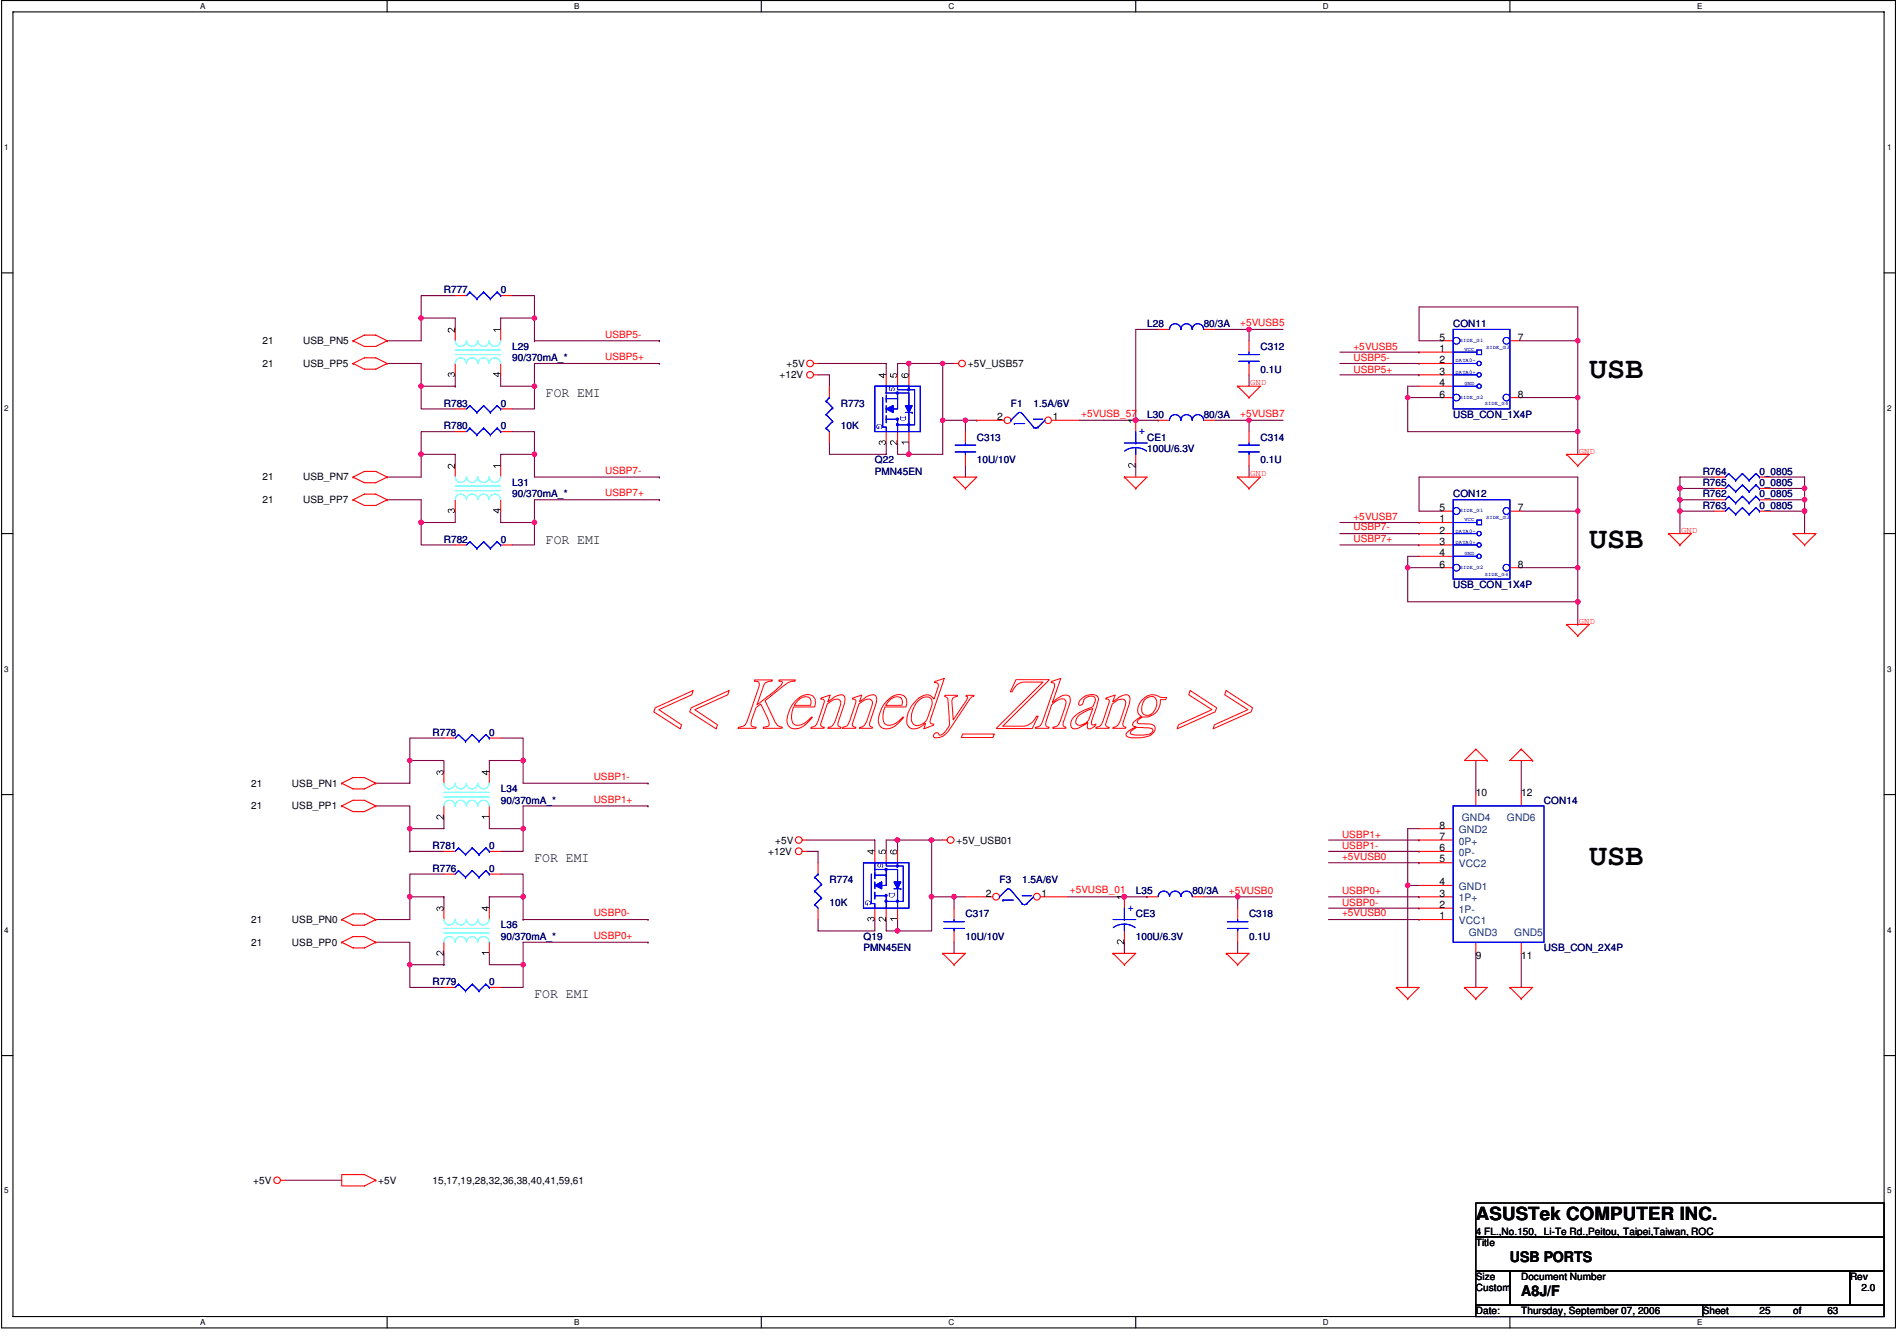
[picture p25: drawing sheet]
<svg xmlns="http://www.w3.org/2000/svg" width="297mm" height="210mm" viewBox="0 0 297 210" stroke-linecap="round" stroke-linejoin="round" font-family="sans-serif">
<defs><g id="words">
<g font-size="4.8">
<text x="248.8" y="59.1">USB</text>
<text x="248.8" y="85.8">USB</text>
<text x="248.8" y="135.5">USB</text>
</g>
<text font-size="2.8" x="231.1" y="191">ASUSTek COMPUTER INC.</text>
<g font-size="2.3">
<text x="236.4" y="197.6">USB PORTS</text>
<text x="238.2" y="202.9">A8J/F</text>
</g>
<g font-size="2.1">
<text x="85.5" y="62.1">FOR EMI</text>
<text x="85.5" y="85.2">FOR EMI</text>
<text x="83.7" y="135">FOR EMI</text>
<text x="83.7" y="156.3">FOR EMI</text>
</g>
<g font-size="1.6" fill="#000080">
<text x="69.5" y="45.9">R777</text>
<text x="78.4" y="45.9">0</text>
<text x="179.6" y="51.2">L28</text>
<text x="188.5" y="51.2">80/3A</text>
<text x="227.5" y="51.2">CON11</text>
<text x="80.2" y="54.8">L29</text>
<text x="80.2" y="56.6">90/370mA_*</text>
<text x="197.4" y="54.8">C312</text>
<text x="197.4" y="58.3">0.1U</text>
<text x="69.5" y="63.7">R783</text>
<text x="78.4" y="63.7">0</text>
<text x="131.7" y="63.7">R773</text>
<text x="158.3" y="63.7">F1</text>
<text x="161.8" y="63.7">1.5A/6V</text>
<text x="179.6" y="65.4">L30</text>
<text x="188.5" y="65.4">80/3A</text>
<text x="227.5" y="65.4">USB_CON_1X4P</text>
<text x="69.5" y="67.2">R780</text>
<text x="78.4" y="67.2">0</text>
<text x="131.7" y="67.2">10K</text>
<text x="152.9" y="69">C313</text>
<text x="179.6" y="69">CE1</text>
<text x="179.6" y="70.7">100U/6.3V</text>
<text x="197.4" y="69">C314</text>
<text x="80.2" y="76.1">L31</text>
<text x="80.2" y="77.9">90/370mA_*</text>
<text x="137" y="72.5">Q22</text>
<text x="137" y="74.3">PMN45EN</text>
<text x="152.9" y="72.5">10U/10V</text>
<text x="197.4" y="72.5">0.1U</text>
<text x="227.5" y="77.9">CON12</text>
<text x="266.6" y="77.9">R762</text>
<text x="266.6" y="74.3">R764</text>
<text x="266.6" y="76.1">R765</text>
<text x="275.5" y="77.9">0_0805</text>
<text x="275.5" y="74.3">0_0805</text>
<text x="275.5" y="76.1">0_0805</text>
<text x="266.6" y="79.6">R763</text>
<text x="275.5" y="79.6">0_0805</text>
<text x="69.5" y="85">R782</text>
<text x="78.4" y="85">0</text>
<text x="227.5" y="92.1">USB_CON_1X4P</text>
<text x="67.7" y="115.1">R778</text>
<text x="76.6" y="115.1">0</text>
<text x="78.4" y="124">L34</text>
<text x="78.4" y="125.8">90/370mA_*</text>
<text x="241.8" y="125.8">CON14</text>
<text x="67.7" y="136.4">R776</text>
<text x="67.7" y="132.9">R781</text>
<text x="76.6" y="136.4">0</text>
<text x="76.6" y="132.9">0</text>
<text x="129.9" y="138.2">R774</text>
<text x="129.9" y="141.8">10K</text>
<text x="151.2" y="143.6">C317</text>
<text x="156.5" y="138.2">F3</text>
<text x="160.1" y="138.2">1.5A/6V</text>
<text x="177.8" y="140">L35</text>
<text x="177.8" y="143.6">CE3</text>
<text x="186.7" y="140">80/3A</text>
<text x="195.6" y="143.6">C318</text>
<text x="78.4" y="145.3">L36</text>
<text x="78.4" y="147.1">90/370mA_*</text>
<text x="135.2" y="147.1">Q19</text>
<text x="135.2" y="148.9">PMN45EN</text>
<text x="151.2" y="147.1">10U/10V</text>
<text x="177.8" y="147.1">100U/6.3V</text>
<text x="195.6" y="147.1">0.1U</text>
<text x="241.8" y="148.9">USB_CON_2X4P</text>
<text x="67.7" y="154.2">R779</text>
<text x="76.6" y="154.2">0</text>
</g>
<g font-size="1.6">
<text x="41.1" y="53.9">21</text>
<text x="47.5" y="53.9">USB_PN5</text>
<text x="225.4" y="53.3">5</text>
<text x="237.7" y="53.3">7</text>
<text x="41.1" y="57.4">21</text>
<text x="47.5" y="57.4">USB_PP5</text>
<text x="122" y="59.2">+12V</text>
<text x="123.1" y="57.4">+5V</text>
<text x="151.5" y="57.4">+5V_USB57</text>
<text x="225.4" y="55.1">1</text>
<text x="225.4" y="56.9">2</text>
<text x="225.4" y="58.7">3</text>
<text x="156.2" y="65.8">2</text>
<text x="164.8" y="65.8">1</text>
<text x="225.4" y="60.5">4</text>
<text x="225.4" y="62.2">6</text>
<text x="237.7" y="62.2">8</text>
<text x="41.1" y="75.2">21</text>
<text x="47.5" y="75.2">USB_PN7</text>
<text x="41.1" y="78.7">21</text>
<text x="47.5" y="78.7">USB_PP7</text>
<text x="225.4" y="81.7">1</text>
<text x="225.4" y="83.5">2</text>
<text x="225.4" y="80">5</text>
<text x="237.7" y="80">7</text>
<text x="225.4" y="85.3">3</text>
<text x="225.4" y="87.1">4</text>
<text x="225.4" y="88.9">6</text>
<text x="237.7" y="88.9">8</text>
<text x="39.3" y="123.1">21</text>
<text x="45.7" y="123.1">USB_PN1</text>
<text x="231.1" y="124.6">10</text>
<text x="238.2" y="124.6">12</text>
<text x="39.3" y="126.7">21</text>
<text x="45.7" y="126.7">USB_PP1</text>
<text x="225.4" y="131.5">7</text>
<text x="225.4" y="129.7">8</text>
<text x="120.3" y="133.8">+12V</text>
<text x="121.4" y="132">+5V</text>
<text x="149.8" y="132">+5V_USB01</text>
<text x="225.4" y="135">5</text>
<text x="225.4" y="133.2">6</text>
<text x="154.4" y="140.3">2</text>
<text x="163.1" y="140.3">1</text>
<text x="225.4" y="143.9">1</text>
<text x="225.4" y="142.1">2</text>
<text x="225.4" y="140.3">3</text>
<text x="225.4" y="138.6">4</text>
<text x="39.3" y="148">21</text>
<text x="39.3" y="144.4">21</text>
<text x="45.7" y="148">USB_PP0</text>
<text x="45.7" y="144.4">USB_PN0</text>
<text x="231.1" y="150.2">9</text>
<text x="238.2" y="150.2">11</text>
<text x="39.7" y="185.3">+5V</text>
<text x="59.2" y="185.3">+5V</text>
<text x="67.7" y="185.3">15,17,19,28,32,36,38,40,41,59,61</text>
<text x="231.1" y="195.1">Title</text>
<text x="231.1" y="193.3">4 FL.,No.150, Li-Te Rd.,Peitou, Taipei,Taiwan, ROC</text>
<text x="231.1" y="200.4">Size</text>
<text x="231.1" y="202.1">Custom</text>
<text x="238.2" y="200.4">Document Number</text>
<text x="289.7" y="200.4">Rev</text>
<text x="291.5" y="202.1">2.0</text>
<text x="231.1" y="205.7">Date:</text>
<text x="238.2" y="205.7">Thursday, September 07, 2006</text>
<text x="266.6" y="205.7">Sheet</text>
<text x="275.5" y="205.7">25</text>
<text x="280.8" y="205.7">of</text>
<text x="286.2" y="205.7">63</text>
</g>
<g font-size="1.6" fill="#f00">
<text x="94.7" y="52.8">USBP5-</text>
<text x="194.2" y="51.1">+5VUSB5</text>
<text x="94.7" y="56.4">USBP5+</text>
<text x="211.9" y="56.6">USBP5-</text>
<text x="211.9" y="58.3">USBP5+</text>
<text x="211.9" y="54.8">+5VUSB5</text>
<text x="169.3" y="65.3">+5VUSB_57</text>
<text x="194.2" y="65.3">+5VUSB7</text>
<text x="94.7" y="77.7">USBP7+</text>
<text x="94.7" y="74.1">USBP7-</text>
<text x="211.9" y="81.4">+5VUSB7</text>
<text x="211.9" y="83">USBP7-</text>
<text x="211.9" y="84.8">USBP7+</text>
<text x="93" y="125.6">USBP1+</text>
<text x="93" y="122.1">USBP1-</text>
<text x="210.1" y="131.1">USBP1+</text>
<text x="210.1" y="132.9">USBP1-</text>
<text x="210.1" y="134.7">+5VUSB0</text>
<text x="93" y="143.4">USBP0-</text>
<text x="167.5" y="139.8">+5VUSB_01</text>
<text x="192.4" y="140">+5VUSB0</text>
<text x="210.1" y="140">USBP0+</text>
<text x="210.1" y="141.8">USBP0-</text>
<text x="210.1" y="143.4">+5VUSB0</text>
<text x="93" y="146.9">USBP0+</text>
</g>
<g font-size="1.6" fill="#00f">
<text x="178.3" y="67.9">+</text>
<text x="176.6" y="142.5">+</text>
</g>
<g font-size="1.6" fill="#004080">
<text x="228.4" y="130.4">GND2</text>
<text x="228.9" y="128.5">GND4</text>
<text x="236" y="128.5">GND6</text>
<text x="228.4" y="135.8">VCC2</text>
<text x="228.4" y="134">0P-</text>
<text x="228.4" y="132.2">0P+</text>
<text x="228.4" y="142.9">1P-</text>
<text x="228.4" y="141.1">1P+</text>
<text x="228.4" y="139.3">GND1</text>
<text x="228.4" y="144.7">VCC1</text>
<text x="230" y="146.6">GND3</text>
<text x="237.1" y="146.6">GND5</text>
</g>
<g font-size="1.4" fill="#f00">
<text x="195.7" y="60.3">GND</text>
<text x="247.2" y="71">GND</text>
<text x="195.7" y="74.5">GND</text>
<text x="263.2" y="83.4">GND</text>
<text x="247.2" y="97.6">GND</text>
</g>
<g font-size="1.3">
<text x="31.3" y="1.4">A</text>
<text x="89.9" y="1.4">B</text>
<text x="148.5" y="1.4">C</text>
<text x="207.1" y="1.4">D</text>
<text x="265.7" y="1.4">E</text>
<text x=".7" y="23.4">1</text>
<text x="295.5" y="23.4">1</text>
<text x=".7" y="64.3">2</text>
<text x="295.5" y="64.3">2</text>
<text x=".7" y="105.1">3</text>
<text x="295.5" y="105.1">3</text>
<text x=".7" y="146">4</text>
<text x="295.5" y="146">4</text>
<text x=".7" y="186.8">5</text>
<text x="295.5" y="186.8">5</text>
<text x="31.3" y="207.4">A</text>
<text x="89.9" y="207.4">B</text>
<text x="148.5" y="207.4">C</text>
<text x="207.1" y="207.4">D</text>
<text x="265.7" y="207.4">E</text>
</g>
<g font-size=".8" fill="#00f">
<text x="228.6" y="53.5">SIDE_G1</text>
<text x="227.9" y="56.7">DATA0-</text>
<text x="227.9" y="58.5">DATA0+</text>
<text x="229.3" y="54.9">VCC</text>
<text x="232.7" y="54.6">SIDE_G3</text>
<text x="228.6" y="62.4">SIDE_G2</text>
<text x="229.3" y="60.3">GND</text>
<text x="232.5" y="63.5">SIDE_G4</text>
<text x="227.9" y="83.4">DATA0-</text>
<text x="228.6" y="80.2">SIDE_G1</text>
<text x="229.3" y="81.6">VCC</text>
<text x="232.7" y="81.2">SIDE_G3</text>
<text x="227.9" y="85.1">DATA0+</text>
<text x="228.6" y="89">SIDE_G2</text>
<text x="229.3" y="86.9">GND</text>
<text x="232.5" y="90.1">SIDE_G4</text>
</g>
</g></defs>
<path d="M.3 .1h296.5v207.8h-296.5zM2 1.9h293v204.2h-293z" fill="none" stroke="#000" stroke-width=".17"/>
<g fill="#fff">
<path d="M31.3 .3h.9v1.4h-.9z"/>
<path d="M31.3 206.2h.9v1.5h-.9z"/>
</g>
<path d="M60.6 .1v1.8M60.6 206.1v1.8" fill="none" stroke="#000" stroke-width=".17"/>
<g fill="#fff">
<path d="M89.9 .3h.9v1.4h-.9z"/>
<path d="M89.9 206.2h.9v1.5h-.9z"/>
</g>
<path d="M119.2 .1v1.8M119.2 206.1v1.8" fill="none" stroke="#000" stroke-width=".17"/>
<g fill="#fff">
<path d="M148.5 .3h.9v1.4h-.9z"/>
<path d="M148.5 206.2h.9v1.5h-.9z"/>
</g>
<path d="M177.8 .1v1.8M177.8 206.1v1.8" fill="none" stroke="#000" stroke-width=".17"/>
<g fill="#fff">
<path d="M207.1 .3h1v1.4h-1z"/>
<path d="M207.1 206.2h1v1.5h-1z"/>
</g>
<path d="M236.4 .1v1.8M236.4 206.1v1.8" fill="none" stroke="#000" stroke-width=".17"/>
<g fill="#fff">
<path d="M265.7 .3h.9v1.4h-.9z"/>
<path d="M265.7 206.2h.9v1.5h-.9z"/>
<path d="M.7 22.3h.7v1.4h-.7z"/>
<path d="M295.4 22.3h.8v1.4h-.8z"/>
<path d="M.7 63.1h.7v1.5h-.7z"/>
<path d="M295.4 63.1h.8v1.5h-.8z"/>
</g>
<path d="M.3 42.7h1.7M295 42.7h1.8" fill="none" stroke="#000" stroke-width=".17"/>
<g fill="#fff">
<path d="M.7 103.9h.7v1.5h-.7z"/>
<path d="M295.4 103.9h.8v1.5h-.8z"/>
</g>
<path d="M.3 83.5h1.7M295 83.5h1.8" fill="none" stroke="#000" stroke-width=".17"/>
<g fill="#fff">
<path d="M.7 144.8h.7v1.5h-.7z"/>
<path d="M295.4 144.8h.8v1.5h-.8z"/>
</g>
<path d="M.3 124.4h1.7M295 124.4h1.8" fill="none" stroke="#000" stroke-width=".17"/>
<g fill="#fff">
<path d="M.7 185.6h.7v1.5h-.7z"/>
<path d="M295.4 185.6h.8v1.5h-.8z"/>
</g>
<path d="M.3 165.2h1.7M295 165.2h1.8" fill="none" stroke="#000" stroke-width=".17"/>
<g fill="none" stroke="#800040" stroke-width=".17">
<path d="M81.9 119h-5.3v1.8M58.8 126.2h5.4v3.5M69.5 120.8v-1.8h-5.3v3.6h-5.4M81.9 122.6h19.6M101.5 126.2h.1M101.5 122.6h.1M101.5 126.2h-19.6v3.5M58.8 147.5h5.4v3.5h5.3M58.8 143.9h5.4M69.5 151h.1M69.5 149.2v1.8M101.5 147.5h.1"/>
<path d="M101.5 147.5h-19.6v3.5"/>
</g>
<circle cx="64.2" cy="151" r=".35" fill="#f0f"/>
<circle cx="64.2" cy="151" r=".35" fill="none" stroke="#f0f" stroke-width=".17"/>
<path d="M76.6 149.2v1.8h5.3M81.9 151h.1" fill="none" stroke="#800040" stroke-width=".17"/>
<circle cx="81.9" cy="151" r=".34" fill="#f0f"/>
<circle cx="81.9" cy="151" r=".34" fill="none" stroke="#f0f" stroke-width=".17"/>
<path d="M83.7 78.2v3.6M78.4 81.8h5.3M83.7 81.8h.1M81.9 119v3.6" fill="none" stroke="#800040" stroke-width=".17"/>
<circle cx="83.7" cy="81.8" r=".35" fill="#f0f"/>
<circle cx="83.7" cy="81.8" r=".35" fill="none" stroke="#f0f" stroke-width=".17"/>
<path d="M60.6 74.7h5.4M66 78.2v3.6M66 81.8h.1M78.4 80v1.8" fill="none" stroke="#800040" stroke-width=".17"/>
<circle cx="65.9" cy="81.8" r=".36" fill="#f0f"/>
<circle cx="65.9" cy="81.8" r=".36" fill="none" stroke="#f0f" stroke-width=".17"/>
<g fill="none" stroke="#800040" stroke-width=".17">
<path d="M177.8 51.6v14.2M60.6 78.2h5.4M83.7 78.2h19.5M103.2 78.2h.1M190.2 65.8h5.4M195.6 65.8h.1M71.3 80v1.8h-5.3M208 131.5h14.2M208 133.3h14.2M208 135h14.2M222.2 131.5h.1M222.2 133.3h.1"/>
<path d="M222.2 135h.1M208 140.4h14.2M208 142.2h14.2M208 143.9h14.2M222.2 140.4h.1M222.2 142.2h.1M222.2 143.9h.1"/>
</g>
<circle cx="195.6" cy="65.8" r=".34" fill="#f0f"/>
<circle cx="195.6" cy="65.8" r=".34" fill="none" stroke="#f0f" stroke-width=".17"/>
<path d="M190.2 51.6h5.4M195.6 51.6h.1" fill="none" stroke="#800040" stroke-width=".17"/>
<circle cx="195.6" cy="51.6" r=".34" fill="#f0f"/>
<circle cx="195.6" cy="51.6" r=".34" fill="none" stroke="#f0f" stroke-width=".17"/>
<path d="M195.6 58.7v1.8M200.9 51.6h-5.3v1.7M195.6 72.9v1.8M200.9 65.8h-5.3v1.8M188.5 140.4h10.6M193.8 140.4h.1M193.8 147.5v1.7" fill="none" stroke="#800040" stroke-width=".17"/>
<circle cx="193.8" cy="140.4" r=".35" fill="#f0f"/>
<circle cx="193.8" cy="140.4" r=".35" fill="none" stroke="#f0f" stroke-width=".17"/>
<path d="M168.9 65.8h8.9M177.8 65.8h.1M193.8 140.4v1.8" fill="none" stroke="#800040" stroke-width=".17"/>
<circle cx="177.8" cy="65.8" r=".35" fill="#f0f"/>
<circle cx="177.8" cy="65.8" r=".35" fill="none" stroke="#f0f" stroke-width=".17"/>
<path d="M177.8 65.8h3.6M181.4 65.8h.1" fill="none" stroke="#800040" stroke-width=".17"/>
<circle cx="177.8" cy="65.8" r=".35" fill="#f0f"/>
<circle cx="177.8" cy="65.8" r=".35" fill="none" stroke="#f0f" stroke-width=".17"/>
<path d="M177.8 51.6h3.6M176.1 140.4h3.5M179.6 140.4h.1M231.1 149.2v5.4" fill="none" stroke="#800040" stroke-width=".17"/>
<circle cx="176" cy="140.4" r=".36" fill="#f0f"/>
<circle cx="176" cy="140.4" r=".36" fill="none" stroke="#f0f" stroke-width=".17"/>
<path d="M177.8 72.9v1.8M167.2 140.4h8.9M176.1 140.4h.1" fill="none" stroke="#800040" stroke-width=".17"/>
<circle cx="176" cy="140.4" r=".36" fill="#f0f"/>
<circle cx="176" cy="140.4" r=".36" fill="none" stroke="#f0f" stroke-width=".17"/>
<path d="M83.7 71.1h.1M83.7 74.7h19.5M83.7 71.1h-5.3v1.8M103.2 74.7h.1M220.4 129.7h1.8" fill="none" stroke="#800040" stroke-width=".17"/>
<circle cx="83.7" cy="71.1" r=".35" fill="#f0f"/>
<circle cx="83.7" cy="71.1" r=".35" fill="none" stroke="#f0f" stroke-width=".17"/>
<path d="M71.3 72.9v-1.8h-5.3v3.6M83.7 71.1v3.6M69.5 140.4h.1M69.5 140.4h-5.3v3.5M81.9 143.9h19.6M101.5 143.9h.1" fill="none" stroke="#800040" stroke-width=".17"/>
<circle cx="64.2" cy="140.4" r=".36" fill="#f0f"/>
<circle cx="64.2" cy="140.4" r=".36" fill="none" stroke="#f0f" stroke-width=".17"/>
<path d="M69.5 140.4v1.8M76.6 142.2v-1.8h5.3v3.5M81.9 143.9h.1" fill="none" stroke="#800040" stroke-width=".17"/>
<circle cx="81.9" cy="140.4" r=".35" fill="#f0f"/>
<circle cx="81.9" cy="140.4" r=".35" fill="none" stroke="#f0f" stroke-width=".17"/>
<path d="M60.6 53.3h5.4M71.3 58.7v1.8M83.7 53.3h.1M83.7 49.8v3.5M83.7 56.9v3.6M69.5 127.9v1.8h-5.3M76.6 127.9v1.8h5.3" fill="none" stroke="#800040" stroke-width=".17"/>
<circle cx="83.7" cy="49.8" r=".34" fill="#f0f"/>
<circle cx="83.7" cy="49.8" r=".34" fill="none" stroke="#f0f" stroke-width=".17"/>
<path d="M66 49.8h5.3M66 60.5h5.3M71.3 60.5h.1" fill="none" stroke="#800040" stroke-width=".17"/>
<circle cx="65.9" cy="60.4" r=".35" fill="#f0f"/>
<circle cx="65.9" cy="60.4" r=".35" fill="none" stroke="#f0f" stroke-width=".17"/>
<path d="M78.4 60.5h5.3M83.7 60.5h.1" fill="none" stroke="#800040" stroke-width=".17"/>
<circle cx="83.7" cy="60.4" r=".34" fill="#f0f"/>
<circle cx="83.7" cy="60.4" r=".34" fill="none" stroke="#f0f" stroke-width=".17"/>
<path d="M60.6 56.9h5.4v3.6M66 49.8v3.5M71.3 49.8v1.8M78.4 58.7v1.8M83.7 56.9h19.5M83.7 53.3h19.5M83.7 49.8h-5.3v1.8M103.2 53.3h.1M103.2 56.9h.1M247.1 53.3h.1M247.1 48v5.3" fill="none" stroke="#800040" stroke-width=".17"/>
<circle cx="247" cy="53.3" r=".34" fill="#f0f"/>
<circle cx="247" cy="53.3" r=".34" fill="none" stroke="#f0f" stroke-width=".17"/>
<g fill="none" stroke="#800040" stroke-width=".17">
<path d="M209.8 56.9h12.4M209.8 58.7h12.4M209.8 55.1h12.4M222.2 56.9h.1M222.2 58.7h.1M222.2 55.1h.1M222.2 53.3h3.6M220.4 62.2h.1M220.4 60.5v1.7M222.2 74.7h24.9M209.8 85.3h12.4M209.8 81.8h12.4"/>
<path d="M220.4 88.9v5.3M222.2 85.3h.1M222.2 81.8h.1M222.2 80h3.6M238.2 80h8.9M247.1 88.9v5.3M220.4 138.6h1.8"/>
</g>
<circle cx="220.4" cy="62.2" r=".34" fill="#f0f"/>
<circle cx="220.4" cy="62.2" r=".34" fill="none" stroke="#f0f" stroke-width=".17"/>
<path d="M220.4 67.6h26.7M247.1 67.6h.1" fill="none" stroke="#800040" stroke-width=".17"/>
<circle cx="247" cy="67.5" r=".35" fill="#f0f"/>
<circle cx="247" cy="67.5" r=".35" fill="none" stroke="#f0f" stroke-width=".17"/>
<path d="M209.8 83.5h12.4M222.2 83.5h.1M145.9 140.4h3.5M149.4 140.4h.1M176.1 147.5v1.7" fill="none" stroke="#800040" stroke-width=".17"/>
<circle cx="145.9" cy="140.4" r=".36" fill="#f0f"/>
<circle cx="145.9" cy="140.4" r=".36" fill="none" stroke="#f0f" stroke-width=".17"/>
<circle cx="149.4" cy="140.4" r=".35" fill="#f0f"/>
<circle cx="149.4" cy="140.4" r=".35" fill="none" stroke="#f0f" stroke-width=".17"/>
<path d="M145.9 131.5v8.9M145.9 140.4h.1" fill="none" stroke="#800040" stroke-width=".17"/>
<circle cx="145.9" cy="131.5" r=".35" fill="#f0f"/>
<circle cx="145.9" cy="131.5" r=".35" fill="none" stroke="#f0f" stroke-width=".17"/>
<path d="M151.2 65.8h1.7M152.9 65.8h.1M149.4 140.4v1.8M149.4 147.5v1.7" fill="none" stroke="#800040" stroke-width=".17"/>
<circle cx="151.2" cy="65.8" r=".34" fill="#f0f"/>
<circle cx="151.2" cy="65.8" r=".34" fill="none" stroke="#f0f" stroke-width=".17"/>
<path d="M151.2 65.8v1.8M151.2 72.9v1.8M247.1 97.7h.1M247.1 94.2v3.5M231.1 119v5.4M238.2 119v5.4M238.2 149.2v5.4" fill="none" stroke="#800040" stroke-width=".17"/>
<circle cx="247" cy="94.2" r=".34" fill="#f0f"/>
<circle cx="247" cy="94.2" r=".34" fill="none" stroke="#f0f" stroke-width=".17"/>
<path d="M222.2 48h24.9M222.2 74.7v5.3M238.2 88.9h8.9M247.1 88.9h.1M247.1 80v8.9M220.4 138.6v16" fill="none" stroke="#800040" stroke-width=".17"/>
<circle cx="247" cy="88.9" r=".34" fill="#f0f"/>
<circle cx="247" cy="88.9" r=".34" fill="none" stroke="#f0f" stroke-width=".17"/>
<path d="M222.2 48v5.3M247.1 67.6v3.5M220.4 138.6h.1M220.4 129.7v8.9" fill="none" stroke="#800040" stroke-width=".17"/>
<circle cx="220.4" cy="138.6" r=".35" fill="#f0f"/>
<circle cx="220.4" cy="138.6" r=".35" fill="none" stroke="#f0f" stroke-width=".17"/>
<path d="M220.4 62.2h5.4M247.1 62.2v5.4M220.4 88.9h.1M220.4 87.1v1.8" fill="none" stroke="#800040" stroke-width=".17"/>
<circle cx="220.4" cy="88.9" r=".34" fill="#f0f"/>
<circle cx="220.4" cy="88.9" r=".34" fill="none" stroke="#f0f" stroke-width=".17"/>
<path d="M238.2 53.3h8.9v8.9M220.4 62.2v5.4M220.4 60.5h1.8M238.2 62.2h8.9M247.1 62.2h.1M220.4 87.1h1.8M220.4 88.9h5.4" fill="none" stroke="#800040" stroke-width=".17"/>
<circle cx="247" cy="62.2" r=".34" fill="#f0f"/>
<circle cx="247" cy="62.2" r=".34" fill="none" stroke="#f0f" stroke-width=".17"/>
<path d="M220.4 94.2h26.7M247.1 94.2h.1" fill="none" stroke="#800040" stroke-width=".17"/>
<circle cx="247" cy="94.2" r=".34" fill="#f0f"/>
<circle cx="247" cy="94.2" r=".34" fill="none" stroke="#f0f" stroke-width=".17"/>
<path d="M247.1 74.7v5.3M247.1 80h.1" fill="none" stroke="#800040" stroke-width=".17"/>
<circle cx="247" cy="80" r=".35" fill="#f0f"/>
<circle cx="247" cy="80" r=".35" fill="none" stroke="#f0f" stroke-width=".17"/>
<path d="M277.3 74.7h5.3v1.8M277.3 76.5h5.3M277.3 78.2h5.3M282.6 76.5h.1M277.3 80h5.3M44.7 184.7h8.8" fill="none" stroke="#800040" stroke-width=".17"/>
<circle cx="282.6" cy="76.4" r=".35" fill="#f0f"/>
<circle cx="282.6" cy="76.4" r=".35" fill="none" stroke="#f0f" stroke-width=".17"/>
<path d="M282.6 78.2h.1M282.6 76.5v1.7" fill="none" stroke="#800040" stroke-width=".17"/>
<circle cx="282.6" cy="78.2" r=".35" fill="#f0f"/>
<circle cx="282.6" cy="78.2" r=".35" fill="none" stroke="#f0f" stroke-width=".17"/>
<path d="M282.6 78.2v1.8M282.6 80h.1" fill="none" stroke="#800040" stroke-width=".17"/>
<circle cx="282.6" cy="80" r=".35" fill="#f0f"/>
<circle cx="282.6" cy="80" r=".35" fill="none" stroke="#f0f" stroke-width=".17"/>
<path d="M263.1 76.5h.1M263.1 76.5h5.3M268.4 74.7h-5.3v1.8M282.6 80v3.5" fill="none" stroke="#800040" stroke-width=".17"/>
<circle cx="263" cy="76.4" r=".36" fill="#f0f"/>
<circle cx="263" cy="76.4" r=".36" fill="none" stroke="#f0f" stroke-width=".17"/>
<path d="M268.4 78.2h-5.3v5.3M263.1 80h.1M263.1 80h5.3" fill="none" stroke="#800040" stroke-width=".17"/>
<circle cx="263" cy="80" r=".36" fill="#f0f"/>
<circle cx="263" cy="80" r=".36" fill="none" stroke="#f0f" stroke-width=".17"/>
<path d="M263.1 78.2h.1M263.1 76.5v1.7" fill="none" stroke="#800040" stroke-width=".17"/>
<circle cx="263" cy="78.2" r=".36" fill="#f0f"/>
<circle cx="263" cy="78.2" r=".36" fill="none" stroke="#f0f" stroke-width=".17"/>
<path d="M142.3 56.9h.1M142.3 56.9h-1.8v1.8" fill="none" stroke="#800040" stroke-width=".17"/>
<circle cx="142.3" cy="56.9" r=".35" fill="#f0f"/>
<circle cx="142.3" cy="56.9" r=".35" fill="none" stroke="#f0f" stroke-width=".17"/>
<path d="M147.6 56.9h.1M147.6 56.9h-5.3v1.8" fill="none" stroke="#800040" stroke-width=".17"/>
<circle cx="147.6" cy="56.9" r=".34" fill="#f0f"/>
<circle cx="147.6" cy="56.9" r=".34" fill="none" stroke="#f0f" stroke-width=".17"/>
<path d="M147.6 56.9v8.9M140.5 69.3v1.8h1.8M142.3 71.1h.1M142.3 71.1h5.3M142.3 69.3v1.8" fill="none" stroke="#800040" stroke-width=".17"/>
<circle cx="142.3" cy="71.1" r=".36" fill="#f0f"/>
<circle cx="142.3" cy="71.1" r=".36" fill="none" stroke="#f0f" stroke-width=".17"/>
<path d="M128.1 56.9h10.7v1.8M128.1 58.7h1.8M129.9 69.3v1.8h8.9v-1.8M147.6 65.8h3.6M151.2 65.8h.1" fill="none" stroke="#800040" stroke-width=".17"/>
<circle cx="147.6" cy="65.8" r=".34" fill="#f0f"/>
<circle cx="147.6" cy="65.8" r=".34" fill="none" stroke="#f0f" stroke-width=".17"/>
<path d="M129.9 58.7v1.8M147.6 56.9h1.8M147.6 65.8v5.3M126.3 131.5h10.7v1.8M126.3 133.3h1.8M138.8 131.5v1.8M137 143.9v1.8M138.8 143.9v1.8h7.1M140.5 145.7h.1M140.5 143.9v1.8" fill="none" stroke="#800040" stroke-width=".17"/>
<circle cx="140.5" cy="145.7" r=".36" fill="#f0f"/>
<circle cx="140.5" cy="145.7" r=".36" fill="none" stroke="#f0f" stroke-width=".17"/>
<path d="M138.8 131.5h1.7M140.5 131.5h.1" fill="none" stroke="#800040" stroke-width=".17"/>
<circle cx="140.5" cy="131.5" r=".35" fill="#f0f"/>
<circle cx="140.5" cy="131.5" r=".35" fill="none" stroke="#f0f" stroke-width=".17"/>
<path d="M66 49.8h.1M71.3 46.3h-5.3v3.5M128.1 133.3v1.7M147.6 131.5h-7.1v1.8M128.1 143.9v1.8h8.9M145.9 140.4v5.3M149.4 140.4h1.8" fill="none" stroke="#800040" stroke-width=".17"/>
<circle cx="65.9" cy="49.8" r=".35" fill="#f0f"/>
<circle cx="65.9" cy="49.8" r=".35" fill="none" stroke="#f0f" stroke-width=".17"/>
<path d="M80.2 46.3h3.5v3.5M66 60.5v3.5h5.3M66 71.1h.1M71.3 67.6h-5.3v3.5M83.7 60.5v3.5h-3.5" fill="none" stroke="#800040" stroke-width=".17"/>
<circle cx="65.9" cy="71.1" r=".36" fill="#f0f"/>
<circle cx="65.9" cy="71.1" r=".36" fill="none" stroke="#f0f" stroke-width=".17"/>
<path d="M80.2 67.6h3.5v3.5M66 81.8v3.5h5.3M83.7 81.8v3.5h-3.5M64.2 133.3h.1M64.2 129.7v3.6" fill="none" stroke="#800040" stroke-width=".17"/>
<circle cx="64.2" cy="129.7" r=".35" fill="#f0f"/>
<circle cx="64.2" cy="129.7" r=".35" fill="none" stroke="#f0f" stroke-width=".17"/>
<path d="M64.2 133.3h5.3M81.9 129.7v3.6h-3.5M81.9 129.7h.1" fill="none" stroke="#800040" stroke-width=".17"/>
<circle cx="81.9" cy="129.7" r=".34" fill="#f0f"/>
<circle cx="81.9" cy="129.7" r=".34" fill="none" stroke="#f0f" stroke-width=".17"/>
<path d="M78.4 115.5h3.5v3.5M81.9 119h.1" fill="none" stroke="#800040" stroke-width=".17"/>
<circle cx="81.9" cy="119" r=".34" fill="#f0f"/>
<circle cx="81.9" cy="119" r=".34" fill="none" stroke="#f0f" stroke-width=".17"/>
<path d="M64.2 119h.1M69.5 115.5h-5.3v3.5" fill="none" stroke="#800040" stroke-width=".17"/>
<circle cx="64.2" cy="119" r=".35" fill="#f0f"/>
<circle cx="64.2" cy="119" r=".35" fill="none" stroke="#f0f" stroke-width=".17"/>
<path d="M69.5 136.8h-5.3v3.6M78.4 136.8h3.5v3.6M64.2 151v3.6h5.3M64.2 140.4h.1M81.9 151v3.6h-3.5" fill="none" stroke="#800040" stroke-width=".17"/>
<g fill="none" stroke="#f00" stroke-width=".17">
<path d="M55.3 53.3h.1M55.3 56.9h.1M55.3 53.3l1.8 .9h1.7l1.8-.9M55.3 53.3l1.8-.8h1.7l1.8 .8M55.3 56.9l1.8 .9h1.7l1.8-.9M55.3 56.9l1.8-.9h1.7l1.8 .9M60.6 53.3h.1M60.6 56.9h.1M71.3 51.6v1.7M71.3 56.9v1.8M78.4 51.6v1.7M78.4 56.9v1.8"/>
<path d="M127.4 56.9h.7M127.4 58.7h.7M149.4 56.9h.7M181.4 51.6h1.7M188.5 51.6h1.7M195.6 53.3v1.8M195.6 56.9v1.8M55.3 78.2h.1M55.3 74.7h.1M55.3 78.2l1.8 .9h1.7l1.8-.9M55.3 78.2l1.8-.9h1.7l1.8 .9M55.3 74.7l1.8 .9h1.7l1.8-.9"/>
<path d="M55.3 74.7l1.8-.9h1.7l1.8 .9M60.6 78.2h.1M60.6 74.7h.1M129.9 60.5v1.7M129.9 67.6v1.7M149.4 74.7h.1M149.4 74.7h3.5l-1.7 1.8M149.4 74.7l1.8 1.8M151.2 76.5h.1M151.2 67.6v1.7M151.2 71.1v1.8M176.1 74.7h.1"/>
<path d="M176.1 74.7h3.5l-1.8 1.8M176.1 74.7l1.7 1.8M177.8 76.5h.1M193.8 60.5h.1M193.8 74.7h.1M193.8 74.7h3.6l-1.8 1.8M193.8 60.5h3.6l-1.8 1.7M193.8 60.5l1.8 1.7M193.8 74.7l1.8 1.8M195.6 62.2h.1M195.6 76.5h.1M195.6 67.6v1.7"/>
<path d="M195.6 71.1v1.8M245.3 71.1h.1M245.3 71.1h3.5l-1.7 1.8M245.3 71.1l1.8 1.8M247.1 72.9h.1M268.4 78.2h1.8M275.5 78.2h1.8M245.3 97.7h.1M245.3 97.7h3.5l-1.7 1.8M245.3 97.7l1.8 1.8M247.1 99.5h.1M261.3 83.5h.1"/>
<path d="M261.3 83.5h3.5l-1.7 1.8M261.3 83.5l1.8 1.8M263.1 85.3h.1M268.4 80h1.8M275.5 80h1.8M280.8 83.5h.1M280.8 83.5h3.5l-1.7 1.8M280.8 83.5l1.8 1.8M282.6 85.3h.1M231.1 117.3h.1M231.1 117.3l-1.8 1.7h3.6M231.1 117.3l1.8 1.7"/>
<path d="M232.9 119h.1M238.2 117.3h.1M238.2 117.3l-1.8 1.7h3.6M238.2 117.3l1.8 1.7M240 119h.1M53.5 122.6h.1M53.5 126.2h.1M53.5 122.6l1.8 .9h1.8l1.7-.9M53.5 122.6l1.8-.9h1.8l1.7 .9M53.5 126.2l1.8-.9h1.8l1.7 .9M53.5 126.2l1.8 .8h1.8l1.7-.8M58.8 122.6h.1"/>
<path d="M58.8 126.2h.1M125.6 131.5h.7M125.6 133.3h.7M147.6 131.5h.7M53.5 147.5h.1M53.5 143.9h.1M53.5 147.5l1.8 .9h1.8l1.7-.9M53.5 147.5l1.8-.9h1.8l1.7 .9M53.5 143.9l1.8 .9h1.8l1.7-.9M53.5 143.9l1.8-.9h1.8l1.7 .9M58.8 147.5h.1M58.8 143.9h.1"/>
<path d="M147.6 149.2h.1M147.6 149.2h3.6l-1.8 1.8M147.6 149.2l1.8 1.8M149.4 151h.1M174.3 149.2h.1M174.3 149.2h3.5l-1.7 1.8M174.3 149.2l1.8 1.8M176.1 151h.1M192 149.2h.1M192 149.2h3.6l-1.8 1.8M192 149.2l1.8 1.8M193.8 151h.1"/>
<path d="M218.6 154.6h.1M218.6 154.6h3.6l-1.8 1.7M218.6 154.6l1.8 1.7M220.4 156.3h.1M229.3 154.6h.1M229.3 154.6h3.6l-1.8 1.7M229.3 154.6l1.8 1.7M231.1 156.3h.1M236.4 154.6h.1M236.4 154.6h3.6l-1.8 1.7M236.4 154.6l1.8 1.7M238.2 156.3h.1"/>
<path d="M43.9 184.7h.8M53.5 183.9h3.6l1.7 .8-1.7 .9h-3.6zM58.8 184.7h.1"/>
<circle cx="126.9" cy="56.9" r=".53"/>
<circle cx="126.9" cy="58.7" r=".53"/>
<circle cx="150.6" cy="56.9" r=".53"/>
<circle cx="125.1" cy="133.2" r=".53"/>
<circle cx="125.1" cy="131.5" r=".53"/>
<circle cx="148.9" cy="131.5" r=".53"/>
<circle cx="43.4" cy="184.7" r=".51"/>
</g>
<path d="M231.1 188.3h63.9v5.3h-63.9zM231.1 193.6h63.9v5.4h-63.9zM231.1 199h5.3v5.3h-5.3zM236.4 199h53.3v5.3h-53.3zM289.7 199h5.3v5.3h-5.3zM231.1 204.3h35.5v1.8h-35.5zM266.6 204.3h28.4v1.8h-28.4z" fill="none" stroke="#000" stroke-width=".17"/>
<g fill="none" stroke="#00f" stroke-width=".17">
<path d="M183.1 51.6a.89 .89 0 0 1 .9-.9 .89 .89 0 0 1 .9 .9 .89 .89 0 0 1 .9-.9 .89 .89 0 0 1 .9 .9 .89 .89 0 0 1 .9-.9 .89 .89 0 0 1 .9 .9M194 55.5h3.2M194 56.6h3.2M195.6 56.6h.1M195.6 55.1v.4M195.6 56.6v.3M129.4 67h.1M129.4 64.9h.1M129.4 62.8h.1M129.4 67l.5 .6M129.4 64.9l1 1.1M129.4 62.8l1 1"/>
<path d="M129.9 62.2h.1M129.9 62.2l-.5 .6M130.4 66h.1M130.4 63.8h.1M130.4 66l-1 1M130.4 63.8l-1 1.1M149.6 69.7h3.2M149.6 70.7h3.2M151.2 70.7h.1M151.2 69.3v.4M151.2 70.7v.4M194 69.7h3.2"/>
<path d="M194 70.7h3.2M195.6 70.7h.1M195.6 69.3v.4M195.6 70.7v.4M270.7 77.7h.1M270.7 79.5h.1M270.7 77.7l-.5 .5M270.7 77.7l1.1 1M270.7 79.5l-.5 .5M270.7 79.5l1.1 1M271.8 78.7h.1M272.8 77.7h.1"/>
<path d="M272.8 79.5h.1M272.8 77.7l-1 1M272.8 77.7l1.1 1M272.8 79.5l-1 1M272.8 79.5l1.1 1M273.9 78.7h.1M275 77.7h.1M275 79.5h.1M275 77.7l-1.1 1M275 77.7l.5 .5M275 79.5l-1.1 1M275 79.5l.5 .5"/>
<path d="M275.5 78.2h.1M271.8 80.5h.1M273.9 80.5h.1M275.5 80h.1"/>
</g>
<g fill="#000">
<path d="M70.2 51.4a.78 .78 0 0 1 .9 .5v-.6h.1v.8l-.2-.2a.59 .59 0 0 0-.7-.4l-.1 .2 .2 .4-.3-.3zM70.1 58.5a.24 .24 0 0 1 .3-.2 .24 .24 0 0 1 .2 .2 .35 .35 0 0 1 .6-.1 .35 .35 0 0 1-.3 .6v-.2a.23 .23 0 0 0 .2-.2 .23 .23 0 0 0-.3-.2 .23 .23 0 0 0-.1 .3h-.1a.18 .18 0 0 0-.1-.2 .18 .18 0 0 0-.3 .1l.2 .4-.3-.2zM77.2 51.5h1.2v.1h-.9l.1 .3h-.1z"/>
<path d="M77.2 58.4v.1l.7 .5h.2v-.5h.3v-.1h-.3v-.1h-.2v.1zM77.4 58.5h.5v.4z"/>
</g>
<path d="M71.3 53.3a.87 .87 0 0 0 .9 .9 .87 .87 0 0 0 .8-.9M71.3 56.9a.87 .87 0 0 1 .9-.9 .87 .87 0 0 1 .8 .9M71.3 54.8h7.1M71.3 55.5h7.1M73.1 53.3a.87 .87 0 0 0 .8 .9 .87 .87 0 0 0 .9-.9M73.1 56.9a.87 .87 0 0 1 .8-.9 .87 .87 0 0 1 .9 .9M74.8 53.3a.87 .87 0 0 0 .9 .9 .87 .87 0 0 0 .9-.9M74.8 56.9a.87 .87 0 0 1 .9-.9 .87 .87 0 0 1 .9 .9M76.6 53.3a.87 .87 0 0 0 .9 .9 .87 .87 0 0 0 .9-.9M76.6 56.9a.87 .87 0 0 1 .9-.9 .87 .87 0 0 1 .9 .9" fill="none" stroke="#80ffff" stroke-width=".17"/>
<circle cx="162.4" cy="140.4" r=".53" fill="#fff"/>
<g fill="none" stroke="#f00" stroke-width=".17">
<path d="M162.9 140.4h4.3"/>
<circle cx="162.4" cy="140.4" r=".53"/>
</g>
<circle cx="156" cy="140.4" r=".53" fill="#fff"/>
<g fill="none" stroke="#f00" stroke-width=".17">
<path d="M151.2 140.4h4.2"/>
<circle cx="156" cy="140.4" r=".53"/>
</g>
<path d="M157.6 139.3l-1.1 1.1M157.6 139.3l.3-.2 .3 .2M158.3 139.3l1.8 2.1M156.5 140.4h.1M157.1 140.9h.1M157.1 140.9h1.6M160 141.4a.51 .51 0 0 0 .8 0M160.1 141.4h.1M160.1 140.2h1.4M160.8 141.4h.1M161.8 140.4l-1 1" fill="none" stroke="#00f" stroke-width=".17"/>
<circle cx="164.1" cy="65.8" r=".51" fill="#fff"/>
<g fill="none" stroke="#f00" stroke-width=".17">
<path d="M164.7 65.8h4.2"/>
<circle cx="164.1" cy="65.8" r=".51"/>
</g>
<circle cx="157.8" cy="65.8" r=".53" fill="#fff"/>
<g fill="none" stroke="#f00" stroke-width=".17">
<path d="M152.9 65.8h4.3M69.5 136.8h1.8M76.6 136.8h1.8M137 133.3v1.7M138.8 133.3v1.7M140.5 133.3v1.7M137 142.2v1.7M138.8 142.2v1.7M140.5 142.2v1.7"/>
<circle cx="157.8" cy="65.8" r=".53"/>
</g>
<g fill="none" stroke="#00f" stroke-width=".17">
<path d="M158.3 65.8h.1M158.8 66.3h.1M158.8 66.3h1.6M159.3 64.7l-1 1.1M159.4 64.7a.38 .38 0 0 1 .6 0M160.1 64.7l1.7 2.1M161.8 66.8a.51 .51 0 0 0 .8 0M161.8 66.8h.1M161.8 65.6h1.5M162.6 66.8h.1M163.6 65.8l-1 1M71.8 136.3h.1"/>
<path d="M71.8 136.3l-.5 .5M71.8 136.3l1.1 1M72.9 137.3h.1M74 136.3h.1M74 136.3l-1.1 1M74 136.3l1 1M75 137.3h.1M76.1 136.3h.1M76.1 136.3l-1.1 1M76.1 136.3l.5 .5M76.6 136.8h.1"/>
</g>
<g fill="#000">
<path d="M137.6 133h.1v.5l.3 .1a.36 .36 0 0 1 .1-.6 .36 .36 0 0 1 .6 .2 .36 .36 0 0 1-.3 .5v-.1a.26 .26 0 0 0 .1-.4 .26 .26 0 0 0-.4-.1 .26 .26 0 0 0 .1 .4v.2l-.6-.1zM135.8 143.7a.28 .28 0 0 1 .5 0 .36 .36 0 0 1 .6 0 .36 .36 0 0 1-.3 .5v-.1a.24 .24 0 0 0 .3-.2 .24 .24 0 0 0-.3-.3 .24 .24 0 0 0-.2 .3h-.1l-.1-.2a.21 .21 0 0 0-.3 .1 .21 .21 0 0 0 .2 .3v.1l-.2-.1zM137.7 143.6a.67 .67 0 0 1 .9 .5v-.6h.1v.8l-.2-.2a.58 .58 0 0 0-.7-.4l-.1 .2 .2 .4a.43 .43 0 0 1-.2-.7zM139.4 143.7h1.1v.1h-.9l.2 .3h-.1z"/>
<path d="M135.8 133.1v.1l.7 .5h.1v-.5h.3v-.1h-.3v-.1h-.1v.1zM136 133.2h.5v.4z"/>
<path d="M139.4 133.1a.56 .56 0 0 0 .4 .7 .56 .56 0 0 0 .7-.3 .37 .37 0 0 0-.1-.5 .37 .37 0 0 0-.5 .1 .37 .37 0 0 0 0 .5h-.2a.26 .26 0 0 1-.2-.2 .26 .26 0 0 1 .2-.3v-.1zM139.9 133.4a.26 .26 0 0 1 .5 0 .26 .26 0 0 1-.5 0z"/>
</g>
<path d="M137.4 135.2h.3a.24 .24 0 0 0-.2 .3 .24 .24 0 0 0 .3 .2 .32 .32 0 0 1 .1-.4 .32 .32 0 0 1 .3 0l.1 .2-.1 .2 .1 .1h-.3a.24 .24 0 0 0 .2-.3 .24 .24 0 0 0-.2-.2 .3 .3 0 0 1-.1 .4 .3 .3 0 0 1-.4-.1 .3 .3 0 0 1 0-.4z" fill="#00f"/>
<path d="M137 136.4v1.1M137 138.6h1.8M138.8 136.1h.1M138.8 136.1h1.7M138.8 140.2v2" fill="none" stroke="#00f" stroke-width=".17"/>
<path d="M137 138.6l1-.6v1.1z" fill="#00f"/>
<path d="M137 138.6l1-.6v1.1zM140 139.1h1.1M141.1 139.1h.1" fill="none" stroke="#00f" stroke-width=".17"/>
<path d="M139.2 139.7v.4a.46 .46 0 0 0 .4 .4 .46 .46 0 0 0 .5-.4v-.4l-.1 .2h-.7zM139.3 139.9h.7l-.1 .4-.1 .1a.33 .33 0 0 1-.5-.3z" fill="#00f"/>
<path d="M135.2 135h5.3M136.4 136.8v4.6M137 138v1.1M137 139.7v1M138.8 136.1v.9M140.5 136.1v5M137 140.2h1.8M138.8 140.2h.1" fill="none" stroke="#00f" stroke-width=".17"/>
<path d="M135.5 141.1a.43 .43 0 0 1 .6-.1 .43 .43 0 0 1 .2 .6h.1h-.3a.36 .36 0 0 0 .1-.5 .36 .36 0 0 0-.5 0 .36 .36 0 0 0-.1 .5h.2v-.3h.1v.4l-.4-.2z" fill="#00f"/>
<path d="M138 138v1.1M138.8 141.1h1.7M140.5 141.1h.1" fill="none" stroke="#00f" stroke-width=".17"/>
<path d="M140 138h1.1l-.6 1.1z" fill="#00f"/>
<path d="M137 137h1.8M138.8 137h.1M138.8 137v1.6M140 138h1.1l-.6 1.1z" fill="none" stroke="#00f" stroke-width=".17"/>
<circle cx="138.7" cy="141" r=".16" fill="#00f"/>
<circle cx="138.7" cy="141" r=".16" fill="none" stroke="#00f" stroke-width=".17"/>
<path d="M138.6 136h.2v.2h-.2z" fill-rule="evenodd" fill="#00f"/>
<path d="M135.2 135h7.1v7.2h-7.1zM137 136.1h.1M137 136.1h1.8M137 135v1.1M138.6 136h.2v.2h-.2z" fill="none" stroke="#00f" stroke-width=".17"/>
<circle cx="138.7" cy="140.2" r=".16" fill="#00f"/>
<g fill="none" stroke="#00f" stroke-width=".17">
<path d="M138.8 135v.6h2.6v5.5h-.9v1.1M140.5 135.6h.1M140.5 135v.6M136.4 141.4h.6v.8"/>
<circle cx="138.7" cy="140.2" r=".16"/>
</g>
<circle cx="140.5" cy="135.5" r=".16" fill="#00f"/>
<circle cx="140.5" cy="135.5" r=".16" fill="none" stroke="#00f" stroke-width=".17"/>
<circle cx="140.5" cy="141" r=".16" fill="#00f"/>
<circle cx="140.5" cy="141" r=".16" fill="none" stroke="#00f" stroke-width=".17"/>
<path d="M137.4 135.2h.3a.24 .24 0 0 0-.2 .3 .24 .24 0 0 0 .3 .2 .32 .32 0 0 1 .1-.4 .32 .32 0 0 1 .3 0l.1 .2-.1 .2 .1 .1h-.3a.24 .24 0 0 0 .2-.3 .24 .24 0 0 0-.2-.2 .3 .3 0 0 1-.1 .4 .3 .3 0 0 1-.4-.1 .3 .3 0 0 1 0-.4z" fill="#00f"/>
<path d="M137 136.4v1.1M137 138.6h1.8M138.8 136.1h.1M138.8 136.1h1.7M138.8 140.2v2" fill="none" stroke="#00f" stroke-width=".17"/>
<path d="M137 138.6l1-.6v1.1z" fill="#00f"/>
<path d="M137 138.6l1-.6v1.1zM140 139.1h1.1M141.1 139.1h.1" fill="none" stroke="#00f" stroke-width=".17"/>
<path d="M139.2 139.7v.4a.46 .46 0 0 0 .4 .4 .46 .46 0 0 0 .5-.4v-.4l-.1 .2h-.7zM139.3 139.9h.7l-.1 .4-.1 .1a.33 .33 0 0 1-.5-.3z" fill="#00f"/>
<path d="M135.2 135h5.3M136.4 136.8v4.6M137 138v1.1M137 139.7v1M138.8 136.1v.9M140.5 136.1v5M137 140.2h1.8M138.8 140.2h.1" fill="none" stroke="#00f" stroke-width=".17"/>
<path d="M135.5 141.1a.43 .43 0 0 1 .6-.1 .43 .43 0 0 1 .2 .6h.1h-.3a.36 .36 0 0 0 .1-.5 .36 .36 0 0 0-.5 0 .36 .36 0 0 0-.1 .5h.2v-.3h.1v.4l-.4-.2z" fill="#00f"/>
<path d="M138 138v1.1M138.8 141.1h1.7M140.5 141.1h.1" fill="none" stroke="#00f" stroke-width=".17"/>
<path d="M140 138h1.1l-.6 1.1z" fill="#00f"/>
<path d="M137 137h1.8M138.8 137h.1M138.8 137v1.6M140 138h1.1l-.6 1.1z" fill="none" stroke="#00f" stroke-width=".17"/>
<circle cx="138.7" cy="141" r=".16" fill="#00f"/>
<circle cx="138.7" cy="141" r=".16" fill="none" stroke="#00f" stroke-width=".17"/>
<path d="M138.6 136h.2v.2h-.2z" fill-rule="evenodd" fill="#00f"/>
<path d="M135.2 135h7.1v7.2h-7.1zM137 136.1h.1M137 136.1h1.8M137 135v1.1M138.6 136h.2v.2h-.2z" fill="none" stroke="#00f" stroke-width=".17"/>
<circle cx="138.7" cy="140.2" r=".16" fill="#00f"/>
<g fill="none" stroke="#00f" stroke-width=".17">
<path d="M138.8 135v.6h2.6v5.5h-.9v1.1M140.5 135.6h.1M140.5 135v.6M136.4 141.4h.6v.8"/>
<circle cx="138.7" cy="140.2" r=".16"/>
</g>
<circle cx="140.5" cy="135.5" r=".16" fill="#00f"/>
<circle cx="140.5" cy="135.5" r=".16" fill="none" stroke="#00f" stroke-width=".17"/>
<circle cx="140.5" cy="141" r=".16" fill="#00f"/>
<g fill="none" stroke="#00f" stroke-width=".17">
<path d="M73.6 45.7h.1M73.6 45.7l-.5 .6M73.6 45.7l1.1 1.1M74.7 46.8h.1M75.7 45.7h.1M75.7 45.7l-1 1.1M75.7 45.7l1.1 1.1M76.8 46.8h.1M77.8 45.7h.1M77.8 45.7l-1 1.1M77.8 45.7l.6 .6M78.4 46.3h.1"/>
<path d="M227.5 55.1h3.8M227.5 56.9h3.8M227.5 58.7h3.8M231.3 54.8h.7v.7h-.7zM73.6 67h.1M73.6 67l-.5 .6M73.6 67l1.1 1.1M74.7 68.1h.1M75.7 67h.1M75.7 67l-1 1.1M75.7 67l1.1 1.1M76.8 68.1h.1"/>
<path d="M77.8 67h.1M77.8 67l-1 1.1M77.8 67l.6 .6M78.4 67.6h.1M183.1 65.8a.89 .89 0 0 1 .9-.9 .89 .89 0 0 1 .9 .9 .89 .89 0 0 1 .9-.9 .89 .89 0 0 1 .9 .9 .89 .89 0 0 1 .9-.9 .89 .89 0 0 1 .9 .9M227.5 60.5h3.8M231.3 60.5h.1M270.7 74.1h.1M270.7 74.1l-.5 .6M270.7 74.1l1.1 1.1M271.8 75.2h.1M272.8 74.1h.1"/>
<path d="M272.8 74.1l-1 1.1M272.8 74.1l1.1 1.1M273.9 75.2h.1M275 74.1h.1M275 74.1l-1.1 1.1M275 74.1l.5 .6M275.5 74.7h.1M73.6 84.8h.1M73.6 84.8l-.5 .5M73.6 84.8l1.1 1.1M74.7 85.9h.1M75.7 84.8h.1"/>
<path d="M75.7 84.8l-1 1.1M75.7 84.8l1.1 1.1M76.8 85.9h.1M77.8 84.8h.1M77.8 84.8l-1 1.1M77.8 84.8l.6 .5M78.4 85.3h.1M71.8 115h.1M71.8 115l-.5 .5M71.8 115l1.1 1M72.9 116h.1M74 115h.1"/>
<path d="M74 115l-1.1 1M74 115l1 1M75 116h.1M76.1 115h.1M76.1 115l-1.1 1M76.1 115l.5 .5M76.6 115.5h.1M71.8 132.7h.1M71.8 132.7l-.5 .6M71.8 132.7l1.1 1.1M72.9 133.8h.1M74 132.7h.1"/>
<path d="M74 132.7l-1.1 1.1M74 132.7l1 1.1M75 133.8h.1M76.1 132.7h.1M76.1 132.7l-1.1 1.1M76.1 132.7l.5 .6M76.6 133.3h.1M71.8 154.1h.1M71.8 154.1l-.5 .5M71.8 154.1l1.1 1M72.9 155.1h.1M74 154.1h.1"/>
<path d="M74 154.1l-1.1 1M74 154.1l1 1M75 155.1h.1M76.1 154.1h.1M76.1 154.1l-1.1 1M76.1 154.1l.5 .5M76.6 154.6h.1M147.8 144.3h3.2M147.8 145.3h3.2M149.4 145.3h.1M149.4 143.9v.4M149.4 145.3v.4"/>
<path d="M181.4 140.3a.89 .89 0 0 1 .8-.8 .89 .89 0 0 1 .9 .8 .89 .89 0 0 1 .9-.8 .89 .89 0 0 1 .9 .8 .89 .89 0 0 1 .9-.8 .89 .89 0 0 1 .9 .8"/>
<circle cx="231.6" cy="56.9" r=".34"/>
<circle cx="231.6" cy="58.7" r=".34"/>
<circle cx="231.6" cy="60.4" r=".34"/>
<circle cx="140.5" cy="141" r=".16"/>
</g>
<g fill="none" stroke="#f00" stroke-width=".17">
<path d="M71.3 46.3h1.8M78.4 46.3h1.8M222.2 55.1h5.3M222.2 56.9h5.3M222.2 58.7h5.3M225.8 53.3h1.7M236.4 53.3h1.8M71.3 72.9v1.8M71.3 78.2v1.8M71.3 67.6h1.8M78.4 72.9v1.8M78.4 78.2v1.8"/>
<path d="M78.4 67.6h1.8M181.4 65.8h1.7M188.5 65.8h1.7M222.2 60.5h5.3M225.8 62.2h1.7M236.4 62.2h1.8M268.4 74.7h1.8M275.5 74.7h1.8M71.3 85.3h1.8M78.4 85.3h1.8M69.5 115.5h1.8M76.6 115.5h1.8"/>
<path d="M69.5 133.3h1.8M69.5 120.8v1.8M69.5 126.2v1.7M76.6 133.3h1.8M76.6 120.8v1.8M76.6 126.2v1.7M69.5 154.6h1.8M76.6 154.6h1.8M149.4 142.2v1.7M149.4 145.7v1.8M179.6 140.4h1.8M186.7 140.4h1.8"/>
</g>
<g fill="#000">
<path d="M70.2 72.7a.57 .57 0 0 1 .8 .4l.1 .1v-.6h.1v.8l-.2-.2a.59 .59 0 0 0-.7-.4v.3l.1 .3a.38 .38 0 0 1-.3-.3 .38 .38 0 0 1 .1-.4zM77.2 72.8h1.2v.1h-.9l.1 .3h-.1zM70.1 79.8a.28 .28 0 0 1 .5 0 .36 .36 0 0 1 .6 0 .36 .36 0 0 1-.3 .5v-.1a.24 .24 0 0 0 .3-.3 .24 .24 0 0 0-.3-.2 .24 .24 0 0 0-.2 .3h-.1l-.1-.2a.21 .21 0 0 0-.3 .1 .21 .21 0 0 0 .2 .3v.1l-.2-.1zM68.5 127.5a.88 .88 0 0 1 .8 .6v-.6h.2v.8l-.2-.2a.59 .59 0 0 0-.8-.4l-.1 .2 .3 .4-.3-.2-.1-.2zM68.4 120.7l.3-.1 .1 .2a.36 .36 0 0 1 .7-.1 .36 .36 0 0 1-.4 .6v-.1a.24 .24 0 0 0 .3-.3 .24 .24 0 0 0-.4-.2 .24 .24 0 0 0-.1 .3h-.1a.18 .18 0 0 0-.2-.3 .18 .18 0 0 0-.2 .2l.2 .4-.3-.2zM75.4 127.7h1.2v.1h-.9l.2 .3h-.2z"/>
<path d="M77.2 79.7v.1l.7 .5h.2v-.5h.3v-.1h-.3v-.1h-.2v.1zM77.4 79.8h.5v.4z"/>
<path d="M75.4 120.7v.1l.8 .5h.1v-.5h.3v-.1h-.3v-.1h-.1v.1zM75.6 120.8h.6v.4z"/>
</g>
<g fill="none" stroke="#80ffff" stroke-width=".17">
<path d="M71.3 74.6a.87 .87 0 0 0 .9 .9 .87 .87 0 0 0 .8-.9M71.3 78.2a.87 .87 0 0 1 .9-.9 .87 .87 0 0 1 .8 .9M71.3 76.1h7.1M71.3 76.8h7.1M73.1 74.6a.87 .87 0 0 0 .8 .9 .87 .87 0 0 0 .9-.9M73.1 78.2a.87 .87 0 0 1 .8-.9 .87 .87 0 0 1 .9 .9M74.8 74.6a.87 .87 0 0 0 .9 .9 .87 .87 0 0 0 .9-.9M74.8 78.2a.87 .87 0 0 1 .9-.9 .87 .87 0 0 1 .9 .9M76.6 74.6a.87 .87 0 0 0 .9 .9 .87 .87 0 0 0 .9-.9M76.6 78.2a.87 .87 0 0 1 .9-.9 .87 .87 0 0 1 .9 .9M69.5 126.2a.87 .87 0 0 1 .9-.9 .87 .87 0 0 1 .8 .9M69.5 122.6a.87 .87 0 0 0 .9 .9 .87 .87 0 0 0 .8-.9"/>
<path d="M69.5 124.8h7.1M69.5 124h7.1M71.3 126.2a.87 .87 0 0 1 .9-.9 .87 .87 0 0 1 .8 .9M71.3 122.6a.87 .87 0 0 0 .9 .9 .87 .87 0 0 0 .8-.9M73.1 126.2a.87 .87 0 0 1 .8-.9 .87 .87 0 0 1 .9 .9M73.1 122.6a.87 .87 0 0 0 .8 .9 .87 .87 0 0 0 .9-.9M74.8 126.2a.87 .87 0 0 1 .9-.9 .87 .87 0 0 1 .9 .9M74.8 122.6a.87 .87 0 0 0 .9 .9 .87 .87 0 0 0 .9-.9"/>
</g>
<circle cx="235.9" cy="53.3" r=".51" fill="#fff"/>
<circle cx="235.9" cy="53.3" r=".51" fill="none" stroke="#00f" stroke-width=".17"/>
<circle cx="235.9" cy="62.2" r=".51" fill="#fff"/>
<circle cx="235.9" cy="62.2" r=".51" fill="none" stroke="#00f" stroke-width=".17"/>
<circle cx="228.1" cy="62.2" r=".53" fill="#fff"/>
<circle cx="228.1" cy="62.2" r=".53" fill="none" stroke="#00f" stroke-width=".17"/>
<circle cx="228.1" cy="53.3" r=".53" fill="#fff"/>
<g fill="none" stroke="#00f" stroke-width=".17">
<path d="M227.5 51.6h8.9v12.4h-8.9zM227.5 55.1h3.8M227.5 56.9h3.8M227.5 58.7h3.8M231.3 54.8h.7v.7h-.7zM227.5 60.5h3.8M231.3 60.5h.1"/>
<circle cx="228.1" cy="53.3" r=".53"/>
<circle cx="231.6" cy="56.9" r=".34"/>
<circle cx="231.6" cy="58.7" r=".34"/>
<circle cx="231.6" cy="60.4" r=".34"/>
</g>
<circle cx="235.9" cy="53.3" r=".51" fill="#fff"/>
<circle cx="235.9" cy="53.3" r=".51" fill="none" stroke="#00f" stroke-width=".17"/>
<circle cx="235.9" cy="62.2" r=".51" fill="#fff"/>
<circle cx="235.9" cy="62.2" r=".51" fill="none" stroke="#00f" stroke-width=".17"/>
<circle cx="228.1" cy="62.2" r=".53" fill="#fff"/>
<circle cx="228.1" cy="62.2" r=".53" fill="none" stroke="#00f" stroke-width=".17"/>
<circle cx="228.1" cy="53.3" r=".53" fill="#fff"/>
<g fill="none" stroke="#00f" stroke-width=".17">
<path d="M227.5 51.6h8.9v12.4h-8.9zM73.6 63.5h.1M73.6 63.5l-.5 .5M73.6 63.5l1.1 1.1M74.7 64.6h.1M75.7 63.5h.1M75.7 63.5l-1 1.1M75.7 63.5l1.1 1.1M76.8 64.6h.1M77.8 63.5h.1M77.8 63.5l-1 1.1M77.8 63.5l.6 .5"/>
<path d="M78.4 64h.1M127.6 139.5h.1M127.6 137.3h.1M127.6 139.5l1 1M127.6 137.3l1 1.1M128.1 136.8h.1M128.1 136.8l-.5 .5M128.6 138.4h.1M128.6 138.4l-1 1.1M227.5 126.2h14.3v21.3h-14.3zM127.6 141.6h.1M127.6 141.6l.5 .6"/>
<path d="M128.6 140.5h.1M128.6 140.5l-1 1.1M174.3 143.9h3.5M174.3 145.2a2.95 2.95 0 0 1 3.5 0M176.1 143.9h.1M176.1 142.2v1.7M176.1 144.7v1M192.2 144.3h3.2M192.2 145.3h3.2M193.8 145.3h.1M193.8 143.9v.4M193.8 145.3v.4"/>
<circle cx="228.1" cy="53.3" r=".53"/>
</g>
<g fill="none" stroke="#f00" stroke-width=".17">
<path d="M138.8 58.7v1.8M140.5 58.7v1.8M142.3 58.7v1.8M71.3 64h1.8M78.4 64h1.8M138.8 67.6v1.7M140.5 67.6v1.7M142.3 67.6v1.7M128.1 135v1.8M222.2 138.6h5.3M222.2 135h5.3M222.2 133.3h5.3"/>
<path d="M222.2 131.5h5.3M222.2 129.7h5.3M231.1 124.4v1.8M238.2 124.4v1.8M69.5 142.2v1.7M69.5 147.5v1.7M76.6 142.2v1.7M76.6 147.5v1.7M128.1 142.2v1.7M176.1 140.4v1.8M176.1 145.7v1.8M193.8 142.2v1.7"/>
<path d="M193.8 145.7v1.8M222.2 143.9h5.3M222.2 142.2h5.3M222.2 140.4h5.3M231.1 147.5v1.7M238.2 147.5v1.7"/>
</g>
<g fill="#000">
<path d="M139.4 58.5h.1v.4l.3 .1a.36 .36 0 0 1 .2-.6 .36 .36 0 0 1 .5 .3 .36 .36 0 0 1-.3 .4v-.1a.25 .25 0 0 0 .1-.3 .25 .25 0 0 0-.3-.2 .25 .25 0 0 0-.1 .4l.1 .2-.6-.1zM137.7 69.1l.2-.1 .2 .1a.36 .36 0 0 1 .6 0 .36 .36 0 0 1-.3 .5v-.1a.23 .23 0 0 0 .2-.3 .23 .23 0 0 0-.4 0v.2l-.2-.1a.18 .18 0 0 0-.1-.2 .18 .18 0 0 0-.2 .2l.2 .3-.3-.2zM139.4 69a.78 .78 0 0 1 1 .5v-.6h.1v.8l-.2-.1a.59 .59 0 0 0-.7-.5l-.1 .2 .2 .4-.3-.3zM141.1 69.1h1.2v.2h-.9l.2 .3h-.2zM68.5 148.8a.85 .85 0 0 1 .8 .6v-.6h.2v.8l-.2-.1a.58 .58 0 0 0-.8-.5v.3l.2 .3a.38 .38 0 0 1-.4-.4 .38 .38 0 0 1 .2-.4zM68.4 142l.2-.1 .2 .2a.35 .35 0 0 1 .6 0 .35 .35 0 0 1-.3 .5v-.1a.23 .23 0 0 0 .3-.3 .23 .23 0 0 0-.4-.2 .23 .23 0 0 0-.1 .3h-.1a.18 .18 0 0 0-.1-.2 .18 .18 0 0 0-.2 .1l.1 .4-.3-.2zM75.4 149h1.2v.1h-.9l.2 .3h-.2zM174.9 140.3h1.1v.1h-.9l.2 .3h-.1zM175 147.2a.69 .69 0 0 1 .9 .5v-.6h.1v.7h-.1a.82 .82 0 0 0-.9-.6v.4l.2 .1v.1a.43 .43 0 0 1-.2-.6z"/>
<path d="M137.6 58.5v.2l.7 .5h.1v-.5h.3v-.2h-.3v-.1h-.1v.1zM137.8 58.7h.5v.3z"/>
<path d="M141.2 58.5a.55 .55 0 0 0 .2 .7 .55 .55 0 0 0 .8-.1 .36 .36 0 0 0 0-.6 .36 .36 0 0 0-.5 0 .36 .36 0 0 0 0 .6 .28 .28 0 0 1-.4-.2 .28 .28 0 0 1 .1-.4v-.1zM141.7 58.8a.25 .25 0 0 1 .4 0 .25 .25 0 0 1-.4 0z"/>
<path d="M75.4 142v.1l.8 .5h.1v-.5h.3v-.1h-.3v-.1h-.1v.1zM75.6 142.1h.6v.4z"/>
</g>
<path d="M69.5 147.4a.87 .87 0 0 1 .9-.8 .87 .87 0 0 1 .8 .8M69.5 143.9a.87 .87 0 0 0 .9 .9 .87 .87 0 0 0 .8-.9M69.5 146h7.1M69.5 145.3h7.1M71.3 147.4a.87 .87 0 0 1 .9-.8 .87 .87 0 0 1 .8 .8M71.3 143.9a.87 .87 0 0 0 .9 .9 .87 .87 0 0 0 .8-.9M73.1 147.4a.87 .87 0 0 1 .8-.8 .87 .87 0 0 1 .9 .8M73.1 143.9a.87 .87 0 0 0 .8 .9 .87 .87 0 0 0 .9-.9M74.8 147.4a.87 .87 0 0 1 .9-.8 .87 .87 0 0 1 .9 .8M74.8 143.9a.87 .87 0 0 0 .9 .9 .87 .87 0 0 0 .9-.9" fill="none" stroke="#80ffff" stroke-width=".17"/>
<path d="M139.2 60.6h.2a.26 .26 0 0 0-.1 .3 .26 .26 0 0 0 .2 .2 .33 .33 0 0 1 .5-.4l.1 .2-.1 .2 .1 .1h-.3a.22 .22 0 0 0 .2-.3 .22 .22 0 0 0-.3-.2 .31 .31 0 0 1-.1 .5 .31 .31 0 0 1-.4-.2 .31 .31 0 0 1 .1-.4z" fill="#00f"/>
<path d="M138.8 61.9v1M138.8 64h1.7M140.5 61.5h.1M140.5 65.6v2M140.5 61.5h1.8" fill="none" stroke="#00f" stroke-width=".17"/>
<path d="M138.8 64l1-.5v1.1z" fill="#00f"/>
<path d="M138.8 64l1-.5v1.1zM141.8 64.6h1M142.8 64.6h.1" fill="none" stroke="#00f" stroke-width=".17"/>
<path d="M141 65.2v.3a.46 .46 0 0 0 .4 .4 .46 .46 0 0 0 .5-.4l-.1-.3v.1h-.7zM141.1 65.3h.7l-.1 .4-.2 .1a.32 .32 0 0 1-.4-.3z" fill="#00f"/>
<path d="M137 60.5h5.3M138.2 62.2v4.6M138.8 63.5v1.1M138.8 65.1v1.1M138.8 65.6h1.7M140.5 65.6h.1M140.5 61.5v.9M142.3 61.5v5" fill="none" stroke="#00f" stroke-width=".17"/>
<path d="M137.3 66.5a.41 .41 0 0 1 .6-.1 .41 .41 0 0 1 .1 .6h.1h-.2a.37 .37 0 0 0 .1-.5 .37 .37 0 0 0-.5 0 .37 .37 0 0 0-.1 .5h.2v-.3l.1 .4h-.4l-.1-.2z" fill="#00f"/>
<path d="M139.8 63.5v1.1M140.5 66.5h1.8M142.3 66.5h.1" fill="none" stroke="#00f" stroke-width=".17"/>
<path d="M141.8 63.5h1l-.5 1.1z" fill="#00f"/>
<path d="M138.8 62.4h1.7M140.5 62.4h.1M140.5 62.4v1.6M141.8 63.5h1l-.5 1.1z" fill="none" stroke="#00f" stroke-width=".17"/>
<circle cx="140.5" cy="66.5" r=".16" fill="#00f"/>
<circle cx="140.5" cy="66.5" r=".16" fill="none" stroke="#00f" stroke-width=".17"/>
<circle cx="140.5" cy="61.5" r=".16" fill="#00f"/>
<g fill="none" stroke="#00f" stroke-width=".17">
<path d="M137 60.5h7.1v7.1h-7.1zM138.8 61.5h.1M138.8 61.5h1.7M138.8 60.5v1"/>
<circle cx="140.5" cy="61.5" r=".16"/>
</g>
<path d="M140.4 65.5h.2v.2h-.2z" fill-rule="evenodd" fill="#00f"/>
<path d="M138.2 66.8h.6v.8M140.4 65.5h.2v.2h-.2zM140.5 60.5v.5h2.7v5.5h-.9v1.1M142.3 61h.1M142.3 60.5v.5" fill="none" stroke="#00f" stroke-width=".17"/>
<path d="M142.2 60.9h.2v.2h-.2z" fill-rule="evenodd" fill="#00f"/>
<path d="M142.2 60.9h.2v.2h-.2z" fill="none" stroke="#00f" stroke-width=".17"/>
<circle cx="142.3" cy="66.5" r=".16" fill="#00f"/>
<circle cx="142.3" cy="66.5" r=".16" fill="none" stroke="#00f" stroke-width=".17"/>
<path d="M139.2 60.6h.2a.26 .26 0 0 0-.1 .3 .26 .26 0 0 0 .2 .2 .33 .33 0 0 1 .5-.4l.1 .2-.1 .2 .1 .1h-.3a.22 .22 0 0 0 .2-.3 .22 .22 0 0 0-.3-.2 .31 .31 0 0 1-.1 .5 .31 .31 0 0 1-.4-.2 .31 .31 0 0 1 .1-.4z" fill="#00f"/>
<path d="M138.8 61.9v1M138.8 64h1.7M140.5 61.5h.1M140.5 65.6v2M140.5 61.5h1.8" fill="none" stroke="#00f" stroke-width=".17"/>
<path d="M138.8 64l1-.5v1.1z" fill="#00f"/>
<path d="M138.8 64l1-.5v1.1zM141.8 64.6h1M142.8 64.6h.1" fill="none" stroke="#00f" stroke-width=".17"/>
<path d="M141 65.2v.3a.46 .46 0 0 0 .4 .4 .46 .46 0 0 0 .5-.4l-.1-.3v.1h-.7zM141.1 65.3h.7l-.1 .4-.2 .1a.32 .32 0 0 1-.4-.3z" fill="#00f"/>
<path d="M137 60.5h5.3M138.2 62.2v4.6M138.8 63.5v1.1M138.8 65.1v1.1M138.8 65.6h1.7M140.5 65.6h.1M140.5 61.5v.9M142.3 61.5v5" fill="none" stroke="#00f" stroke-width=".17"/>
<path d="M137.3 66.5a.41 .41 0 0 1 .6-.1 .41 .41 0 0 1 .1 .6h.1h-.2a.37 .37 0 0 0 .1-.5 .37 .37 0 0 0-.5 0 .37 .37 0 0 0-.1 .5h.2v-.3l.1 .4h-.4l-.1-.2z" fill="#00f"/>
<path d="M139.8 63.5v1.1M140.5 66.5h1.8M142.3 66.5h.1" fill="none" stroke="#00f" stroke-width=".17"/>
<path d="M141.8 63.5h1l-.5 1.1z" fill="#00f"/>
<path d="M138.8 62.4h1.7M140.5 62.4h.1M140.5 62.4v1.6M141.8 63.5h1l-.5 1.1z" fill="none" stroke="#00f" stroke-width=".17"/>
<circle cx="140.5" cy="66.5" r=".16" fill="#00f"/>
<circle cx="140.5" cy="66.5" r=".16" fill="none" stroke="#00f" stroke-width=".17"/>
<circle cx="140.5" cy="61.5" r=".16" fill="#00f"/>
<g fill="none" stroke="#00f" stroke-width=".17">
<path d="M137 60.5h7.1v7.1h-7.1zM138.8 61.5h.1M138.8 61.5h1.7M138.8 60.5v1"/>
<circle cx="140.5" cy="61.5" r=".16"/>
</g>
<path d="M140.4 65.5h.2v.2h-.2z" fill-rule="evenodd" fill="#00f"/>
<path d="M138.2 66.8h.6v.8M140.4 65.5h.2v.2h-.2zM140.5 60.5v.5h2.7v5.5h-.9v1.1M142.3 61h.1M142.3 60.5v.5" fill="none" stroke="#00f" stroke-width=".17"/>
<path d="M142.2 60.9h.2v.2h-.2z" fill-rule="evenodd" fill="#00f"/>
<path d="M142.2 60.9h.2v.2h-.2z" fill="none" stroke="#00f" stroke-width=".17"/>
<circle cx="142.3" cy="66.5" r=".16" fill="#00f"/>
<g fill="none" stroke="#00f" stroke-width=".17">
<path d="M176.1 69.3h3.5M176.1 70.6a2.95 2.95 0 0 1 3.4 0M177.8 69.3h.1M177.8 67.6v1.7M177.8 70.1v1M270.7 75.9h.1M270.7 75.9l-.5 .6M270.7 75.9l1.1 1.1M271.8 77h.1M272.8 75.9h.1M272.8 75.9l-1 1.1M272.8 75.9l1.1 1.1"/>
<path d="M273.9 77h.1M275 75.9h.1M275 75.9l-1.1 1.1M275 75.9l.5 .6M275.5 76.5h.1M227.5 81.8h3.8M227.5 83.5h3.8M227.5 85.3h3.8M227.5 87.1h3.8M231.3 81.4h.7v.7h-.7zM231.3 87.1h.1"/>
<circle cx="142.3" cy="66.5" r=".16"/>
<circle cx="231.6" cy="85.3" r=".34"/>
<circle cx="231.6" cy="87.1" r=".34"/>
<circle cx="231.6" cy="83.5" r=".34"/>
</g>
<path d="M177.8 65.8v1.8M177.8 71.1v1.8M268.4 76.5h1.8M275.5 76.5h1.8M222.2 81.8h5.3M222.2 83.5h5.3M222.2 85.3h5.3M222.2 87.1h5.3M225.8 80h1.7M225.8 88.9h1.7M236.4 80h1.8M236.4 88.9h1.8" fill="none" stroke="#f00" stroke-width=".17"/>
<path d="M176.7 65.7h1.1v.1h-.9l.2 .4h-.2zM176.7 72.6a.65 .65 0 0 1 .9 .4l.1-.5h.1v.7l-.2-.1a.73 .73 0 0 0-.8-.5v.4l.2 .2-.3-.2z" fill="#000"/>
<circle cx="235.9" cy="80" r=".52" fill="#fff"/>
<circle cx="235.9" cy="80" r=".52" fill="none" stroke="#00f" stroke-width=".17"/>
<circle cx="235.9" cy="88.9" r=".51" fill="#fff"/>
<circle cx="235.9" cy="88.9" r=".51" fill="none" stroke="#00f" stroke-width=".17"/>
<circle cx="228.1" cy="88.9" r=".53" fill="#fff"/>
<circle cx="228.1" cy="88.9" r=".53" fill="none" stroke="#00f" stroke-width=".17"/>
<circle cx="228.1" cy="80" r=".53" fill="#fff"/>
<g fill="none" stroke="#00f" stroke-width=".17">
<path d="M227.5 78.2h8.9v12.4h-8.9zM227.5 81.8h3.8M227.5 83.5h3.8M227.5 85.3h3.8M227.5 87.1h3.8M231.3 81.4h.7v.7h-.7zM231.3 87.1h.1"/>
<circle cx="228.1" cy="80" r=".53"/>
<circle cx="231.6" cy="85.3" r=".34"/>
<circle cx="231.6" cy="87.1" r=".34"/>
<circle cx="231.6" cy="83.5" r=".34"/>
</g>
<circle cx="235.9" cy="80" r=".52" fill="#fff"/>
<circle cx="235.9" cy="80" r=".52" fill="none" stroke="#00f" stroke-width=".17"/>
<circle cx="235.9" cy="88.9" r=".51" fill="#fff"/>
<circle cx="235.9" cy="88.9" r=".51" fill="none" stroke="#00f" stroke-width=".17"/>
<circle cx="228.1" cy="88.9" r=".53" fill="#fff"/>
<circle cx="228.1" cy="88.9" r=".53" fill="none" stroke="#00f" stroke-width=".17"/>
<circle cx="228.1" cy="80" r=".53" fill="#fff"/>
<g fill="none" stroke="#00f" stroke-width=".17">
<path d="M227.5 78.2h8.9v12.4h-8.9z"/>
<circle cx="228.1" cy="80" r=".53"/>
</g>
<circle cx="64.2" cy="151" r=".35" fill="#f0f"/>
<circle cx="64.2" cy="151" r=".35" fill="none" stroke="#f0f" stroke-width=".17"/>
<circle cx="81.9" cy="151" r=".34" fill="#f0f"/>
<circle cx="81.9" cy="151" r=".34" fill="none" stroke="#f0f" stroke-width=".17"/>
<circle cx="83.7" cy="81.8" r=".35" fill="#f0f"/>
<circle cx="83.7" cy="81.8" r=".35" fill="none" stroke="#f0f" stroke-width=".17"/>
<circle cx="65.9" cy="81.8" r=".36" fill="#f0f"/>
<circle cx="65.9" cy="81.8" r=".36" fill="none" stroke="#f0f" stroke-width=".17"/>
<circle cx="195.6" cy="65.8" r=".34" fill="#f0f"/>
<circle cx="195.6" cy="65.8" r=".34" fill="none" stroke="#f0f" stroke-width=".17"/>
<circle cx="195.6" cy="51.6" r=".34" fill="#f0f"/>
<circle cx="195.6" cy="51.6" r=".34" fill="none" stroke="#f0f" stroke-width=".17"/>
<circle cx="193.8" cy="140.4" r=".35" fill="#f0f"/>
<circle cx="193.8" cy="140.4" r=".35" fill="none" stroke="#f0f" stroke-width=".17"/>
<circle cx="177.8" cy="65.8" r=".35" fill="#f0f"/>
<circle cx="177.8" cy="65.8" r=".35" fill="none" stroke="#f0f" stroke-width=".17"/>
<circle cx="177.8" cy="65.8" r=".35" fill="#f0f"/>
<circle cx="177.8" cy="65.8" r=".35" fill="none" stroke="#f0f" stroke-width=".17"/>
<circle cx="176" cy="140.4" r=".36" fill="#f0f"/>
<circle cx="176" cy="140.4" r=".36" fill="none" stroke="#f0f" stroke-width=".17"/>
<circle cx="176" cy="140.4" r=".36" fill="#f0f"/>
<circle cx="176" cy="140.4" r=".36" fill="none" stroke="#f0f" stroke-width=".17"/>
<circle cx="83.7" cy="71.1" r=".35" fill="#f0f"/>
<circle cx="83.7" cy="71.1" r=".35" fill="none" stroke="#f0f" stroke-width=".17"/>
<circle cx="64.2" cy="140.4" r=".36" fill="#f0f"/>
<circle cx="64.2" cy="140.4" r=".36" fill="none" stroke="#f0f" stroke-width=".17"/>
<circle cx="81.9" cy="140.4" r=".35" fill="#f0f"/>
<circle cx="81.9" cy="140.4" r=".35" fill="none" stroke="#f0f" stroke-width=".17"/>
<circle cx="83.7" cy="49.8" r=".34" fill="#f0f"/>
<circle cx="83.7" cy="49.8" r=".34" fill="none" stroke="#f0f" stroke-width=".17"/>
<circle cx="65.9" cy="60.4" r=".35" fill="#f0f"/>
<circle cx="65.9" cy="60.4" r=".35" fill="none" stroke="#f0f" stroke-width=".17"/>
<circle cx="83.7" cy="60.4" r=".34" fill="#f0f"/>
<circle cx="83.7" cy="60.4" r=".34" fill="none" stroke="#f0f" stroke-width=".17"/>
<circle cx="247" cy="53.3" r=".34" fill="#f0f"/>
<circle cx="247" cy="53.3" r=".34" fill="none" stroke="#f0f" stroke-width=".17"/>
<circle cx="220.4" cy="62.2" r=".34" fill="#f0f"/>
<circle cx="220.4" cy="62.2" r=".34" fill="none" stroke="#f0f" stroke-width=".17"/>
<circle cx="247" cy="67.5" r=".35" fill="#f0f"/>
<circle cx="247" cy="67.5" r=".35" fill="none" stroke="#f0f" stroke-width=".17"/>
<circle cx="145.9" cy="140.4" r=".36" fill="#f0f"/>
<circle cx="145.9" cy="140.4" r=".36" fill="none" stroke="#f0f" stroke-width=".17"/>
<circle cx="149.4" cy="140.4" r=".35" fill="#f0f"/>
<circle cx="149.4" cy="140.4" r=".35" fill="none" stroke="#f0f" stroke-width=".17"/>
<circle cx="145.9" cy="131.5" r=".35" fill="#f0f"/>
<circle cx="145.9" cy="131.5" r=".35" fill="none" stroke="#f0f" stroke-width=".17"/>
<circle cx="151.2" cy="65.8" r=".34" fill="#f0f"/>
<circle cx="151.2" cy="65.8" r=".34" fill="none" stroke="#f0f" stroke-width=".17"/>
<circle cx="247" cy="94.2" r=".34" fill="#f0f"/>
<circle cx="247" cy="94.2" r=".34" fill="none" stroke="#f0f" stroke-width=".17"/>
<circle cx="247" cy="88.9" r=".34" fill="#f0f"/>
<circle cx="247" cy="88.9" r=".34" fill="none" stroke="#f0f" stroke-width=".17"/>
<circle cx="220.4" cy="138.6" r=".35" fill="#f0f"/>
<circle cx="220.4" cy="138.6" r=".35" fill="none" stroke="#f0f" stroke-width=".17"/>
<circle cx="220.4" cy="88.9" r=".34" fill="#f0f"/>
<circle cx="220.4" cy="88.9" r=".34" fill="none" stroke="#f0f" stroke-width=".17"/>
<circle cx="247" cy="62.2" r=".34" fill="#f0f"/>
<circle cx="247" cy="62.2" r=".34" fill="none" stroke="#f0f" stroke-width=".17"/>
<circle cx="247" cy="94.2" r=".34" fill="#f0f"/>
<circle cx="247" cy="94.2" r=".34" fill="none" stroke="#f0f" stroke-width=".17"/>
<circle cx="247" cy="80" r=".35" fill="#f0f"/>
<circle cx="247" cy="80" r=".35" fill="none" stroke="#f0f" stroke-width=".17"/>
<circle cx="282.6" cy="76.4" r=".35" fill="#f0f"/>
<circle cx="282.6" cy="76.4" r=".35" fill="none" stroke="#f0f" stroke-width=".17"/>
<circle cx="282.6" cy="78.2" r=".35" fill="#f0f"/>
<circle cx="282.6" cy="78.2" r=".35" fill="none" stroke="#f0f" stroke-width=".17"/>
<circle cx="282.6" cy="80" r=".35" fill="#f0f"/>
<circle cx="282.6" cy="80" r=".35" fill="none" stroke="#f0f" stroke-width=".17"/>
<circle cx="263" cy="76.4" r=".36" fill="#f0f"/>
<circle cx="263" cy="76.4" r=".36" fill="none" stroke="#f0f" stroke-width=".17"/>
<circle cx="263" cy="80" r=".36" fill="#f0f"/>
<circle cx="263" cy="80" r=".36" fill="none" stroke="#f0f" stroke-width=".17"/>
<circle cx="263" cy="78.2" r=".36" fill="#f0f"/>
<circle cx="263" cy="78.2" r=".36" fill="none" stroke="#f0f" stroke-width=".17"/>
<circle cx="142.3" cy="56.9" r=".35" fill="#f0f"/>
<circle cx="142.3" cy="56.9" r=".35" fill="none" stroke="#f0f" stroke-width=".17"/>
<circle cx="147.6" cy="56.9" r=".34" fill="#f0f"/>
<circle cx="147.6" cy="56.9" r=".34" fill="none" stroke="#f0f" stroke-width=".17"/>
<circle cx="142.3" cy="71.1" r=".36" fill="#f0f"/>
<circle cx="142.3" cy="71.1" r=".36" fill="none" stroke="#f0f" stroke-width=".17"/>
<circle cx="147.6" cy="65.8" r=".34" fill="#f0f"/>
<circle cx="147.6" cy="65.8" r=".34" fill="none" stroke="#f0f" stroke-width=".17"/>
<circle cx="140.5" cy="145.7" r=".36" fill="#f0f"/>
<circle cx="140.5" cy="145.7" r=".36" fill="none" stroke="#f0f" stroke-width=".17"/>
<circle cx="140.5" cy="131.5" r=".35" fill="#f0f"/>
<circle cx="140.5" cy="131.5" r=".35" fill="none" stroke="#f0f" stroke-width=".17"/>
<circle cx="65.9" cy="49.8" r=".35" fill="#f0f"/>
<circle cx="65.9" cy="49.8" r=".35" fill="none" stroke="#f0f" stroke-width=".17"/>
<circle cx="65.9" cy="71.1" r=".36" fill="#f0f"/>
<circle cx="65.9" cy="71.1" r=".36" fill="none" stroke="#f0f" stroke-width=".17"/>
<circle cx="64.2" cy="129.7" r=".35" fill="#f0f"/>
<circle cx="64.2" cy="129.7" r=".35" fill="none" stroke="#f0f" stroke-width=".17"/>
<circle cx="81.9" cy="129.7" r=".34" fill="#f0f"/>
<circle cx="81.9" cy="129.7" r=".34" fill="none" stroke="#f0f" stroke-width=".17"/>
<circle cx="81.9" cy="119" r=".34" fill="#f0f"/>
<circle cx="81.9" cy="119" r=".34" fill="none" stroke="#f0f" stroke-width=".17"/>
<circle cx="64.2" cy="119" r=".35" fill="#f0f"/>
<circle cx="64.2" cy="119" r=".35" fill="none" stroke="#f0f" stroke-width=".17"/>
<g fill="none" stroke="#f00" stroke-width=".16">
<path d="M102.6 110.8l5.9-2.7-.2 .7-5.1 2.3 3.5 2.4-.2 .6-4.1-2.7zM108.2 110.8l6-2.7-.2 .7-5.2 2.3 3.5 2.4-.2 .6-4.1-2.7zM118.1 106.4h2.8v.2a1.16 1.16 0 0 0-1.4 1.1l-1 2.6 2.4-1.8a4.6 4.6 0 0 0 1.6-1.7l-.5-.2v-.2h2.5v.2a2.34 2.34 0 0 0-1.9 .8l-2.8 2.3 1.7 3.5a1.03 1.03 0 0 0 1 .6l-.1 .2h-2.9v-.2l.8-.2a1.4 1.4 0 0 0-.2-1.4l-1-2-.7 .5-.8 2.5a.44 .44 0 0 0 .5 .6h.3l-.1 .2h-2.7l.1-.2a1.37 1.37 0 0 0 1.4-1.2l1.8-5.5a.55 .55 0 0 0-.8-.5zM124.5 109.8a2.45 2.45 0 0 1 2.6-1 1.29 1.29 0 0 1 .4 1.9h-3.3a2.53 2.53 0 0 0 .1 2.7 1.5 1.5 0 0 0 1.7-.2l1.1-1 .1 .1a3.6 3.6 0 0 1-2.7 1.8 1.21 1.21 0 0 1-1.3-1.5 5.6 5.6 0 0 1 1.3-2.8zM124.8 109.8a1.39 1.39 0 0 1 2-.5l.2 .5-.1 .6h-2.5zM128.6 109.3l1.4-.5-.4 1.1 .7-.6a1.82 1.82 0 0 1 1.8-.5 1.37 1.37 0 0 1 0 1.6l-.9 2.9v.3l.5 .2-.1 .2h-2l.1-.2a1.27 1.27 0 0 0 1.1-1l.8-2.5a.65 .65 0 0 0-.1-.7 .65 .65 0 0 0-.8-.1l-1.2 .7-1 3.2 .3 .4h.3l-.1 .2h-2v-.2a1.06 1.06 0 0 0 1.1-.9l1-3-.2-.4-.4-.1zM133.5 109.3l1.5-.5-.4 1.1 .7-.6a1.82 1.82 0 0 1 1.7-.5 1.37 1.37 0 0 1 .1 1.6l-1 2.9 .1 .3 .4 .2v.2h-2l.1-.2a1.27 1.27 0 0 0 1.1-1l.8-2.5a.65 .65 0 0 0-.2-.7 .65 .65 0 0 0-.7-.1l-1.2 .7-1.1 3.2 .3 .4h.3v.2h-2.1l.1-.2a1.06 1.06 0 0 0 1-.9l1-3-.1-.4-.4-.1zM138.8 109.8a2.45 2.45 0 0 1 2.6-1 1.29 1.29 0 0 1 .5 1.9h-3.3a2.53 2.53 0 0 0 0 2.7 1.5 1.5 0 0 0 1.7-.2l1.1-1 .1 .1a3.6 3.6 0 0 1-2.7 1.8 1.21 1.21 0 0 1-1.3-1.5 5.6 5.6 0 0 1 1.3-2.8zM139.5 109.4a1.05 1.05 0 0 1 1.8 .2l-.1 .8h-2.5zM143.7 109.8l.3-.3a1.27 1.27 0 0 1 1.8-.1l.2 .5-.1 .5-.7 2.2a1.77 1.77 0 0 1-2 .9 1.45 1.45 0 0 1-.5-1.7 4.5 4.5 0 0 1 1-2zM146.4 106.6l1.5-.4-2.3 6.7a.42 .42 0 0 0 .6 .4v.2l-1.6 .6 .3-.9-.1 .1a1.95 1.95 0 0 1-2.4 .6 2.36 2.36 0 0 1 0-2.9 3.9 3.9 0 0 1 2.8-2.2 1.37 1.37 0 0 1 1.1 .6l.6-2.2-.1-.3-.5-.1zM148 108.8h1.9v.2a.73 .73 0 0 0-.8 .9l.2 2.8 2.1-3.2 .1-.4-.2-.1v-.2h1.2v.2l-.3 .1-.4 .3-3.4 5.2a2.18 2.18 0 0 1-2.1 .9l-.1-.1a.47 .47 0 0 1 .3-.7 .47 .47 0 0 1 .6 .4 2.1 2.1 0 0 0 1.5-1.4l.1-.6-.3-3.7-.5-.4z"/>
<path d="M150.7 114.9h5l-.2 .5h-5zM159.1 106.4h5.2l-7.3 7.3 3.8-.1 .9-.6 .6-.9h.3l-1 1.9h-5.6l7.3-7.2h-3a2.04 2.04 0 0 0-1.8 1.5h-.3zM164.6 106.7l1.5-.5-1.3 3.7 .2-.1a2.82 2.82 0 0 1 2.2-1 .78 .78 0 0 1 .4 1.1l-1.1 3.1v.6l.1 .1 .3 .1v.2h-2.1l.1-.2a1.24 1.24 0 0 0 1.2-1.1l.7-2.3a.67 .67 0 0 0 0-.8 .67 .67 0 0 0-.9-.2l-.8 .5-.4 .4-.9 2.7a.52 .52 0 0 0 .2 .7l.3 .1-.1 .2h-2.1l.1-.2a1.25 1.25 0 0 0 1.1-1.1l1.8-5.1v-.6l-.1-.1-.4-.1zM169 111.9l1.1-.6 1-.4-.5 1.5a1.66 1.66 0 0 1-1.9 1.1 .88 .88 0 0 1 .1-1.4zM169.2 109.6a2.24 2.24 0 0 1 2.5-.7 .7 .7 0 0 1 .2 .9l-1 3.2 .1 .5 .6-.2a1.2 1.2 0 0 1-1.3 .7v-.2v-.7l-.6 .4a1.91 1.91 0 0 1-1.7 .5 1.39 1.39 0 0 1 .5-2.1l1.3-.7 1.3-.6a1.85 1.85 0 0 0 .4-1.3 .71 .71 0 0 0-1-.3 1.11 1.11 0 0 0-1 1.1 .39 .39 0 0 1-.6 .2zM173.2 109.3l1.4-.5-.4 1.1 .8-.6a1.82 1.82 0 0 1 1.7-.5 1.37 1.37 0 0 1 0 1.6l-.9 2.9v.3l.5 .2-.1 .2h-2l.1-.2a1.27 1.27 0 0 0 1.1-1l.8-2.5a.65 .65 0 0 0-.1-.7 .65 .65 0 0 0-.8-.1l-1.1 .7-1.1 3.2 .3 .4h.3l-.1 .2h-2l.1-.2a1.06 1.06 0 0 0 1-.9l1-3-.1-.4-.5-.1zM177.1 114.5l.9-.7 2 .2a.41 .41 0 0 1 .5 .2 .41 .41 0 0 1-.2 .5l-.4 .2-.5 .1-1.6 .1-.7-.2-.1-.1zM178.6 109.8a2.17 2.17 0 0 1 3.1-.7l1 .1-.2 .3h-.8a2.42 2.42 0 0 1-2.8 2.7l-.2 .2a.93 .93 0 0 0-.6 .6l.3 .3h1.6a.79 .79 0 0 1 .9 .5 .79 .79 0 0 1-.4 1 2.66 2.66 0 0 1-1.9 .7h-1.5l-.5-.1-.3-.3a1.26 1.26 0 0 1 .9-1l.7-.3-.5-.2-.1-.1a1.33 1.33 0 0 1 .9-1l.5-.4a1.26 1.26 0 0 1-.3-1.9zM179.2 109.6a1.41 1.41 0 0 1 1.6-.4 1.86 1.86 0 0 1-1.2 2.8 .85 .85 0 0 1-.8-1.1l.1-.8zM186.3 108.1l4.2 2.7-.2 .6-6 2.7 .2-.6 5.3-2.4-3.7-2.3zM192 108.1l4.1 2.7-.2 .6-6 2.7 .3-.6 5.2-2.4-3.6-2.3z"/>
</g>
<use href="#words"/>
</svg>
